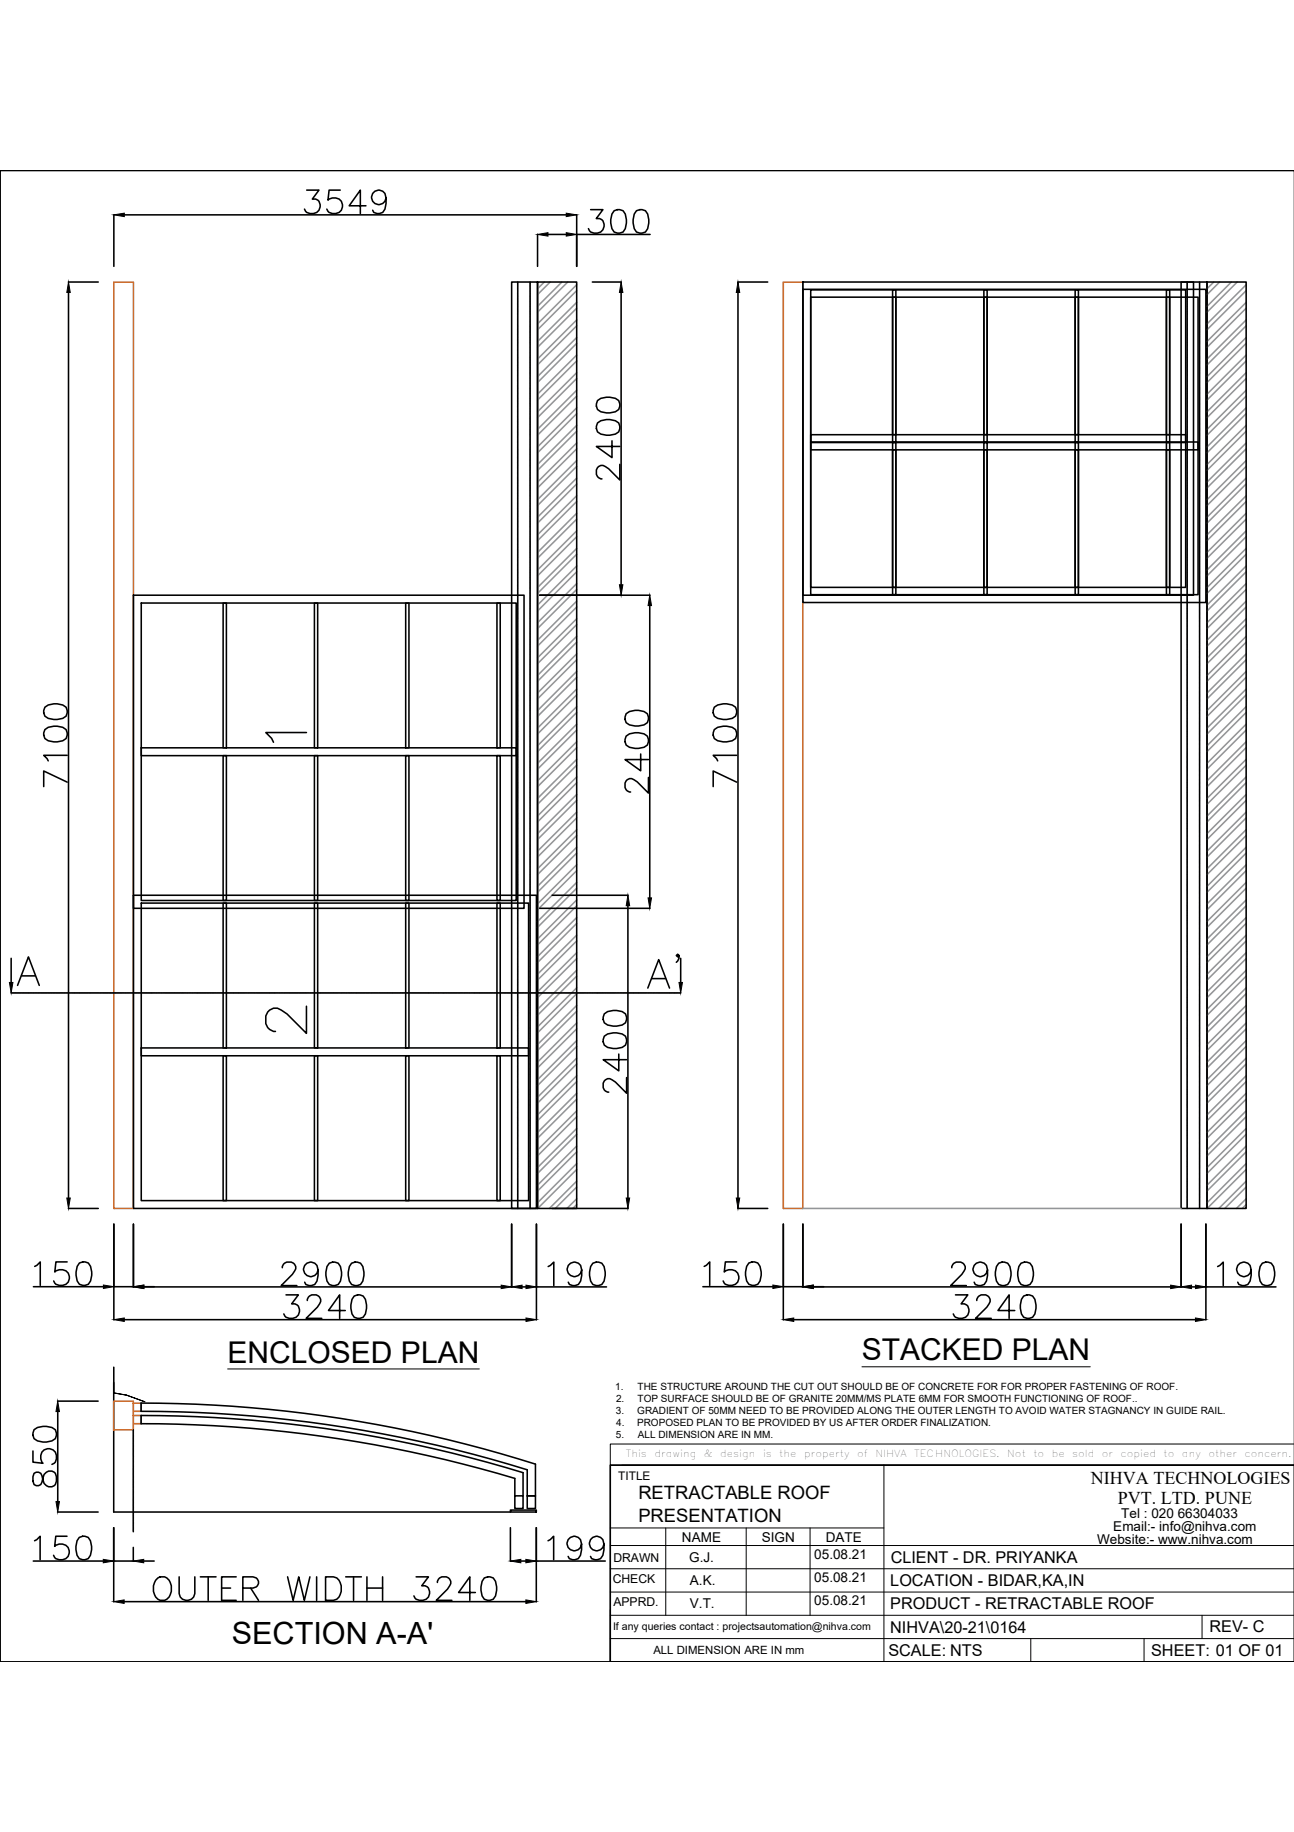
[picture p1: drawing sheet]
<svg xmlns="http://www.w3.org/2000/svg" width="210mm" height="297mm" viewBox="0 0 210 297" stroke-linecap="round" stroke-linejoin="round" font-family="sans-serif">
<defs><g id="words">
<text font-size="9.3" x="111.1" y="161.6" transform="rotate(-90 111.1 161.6)">A'</text>
<text font-size="7.9" x="42" y="168.6">2</text>
<text font-size="5" x="37.6" y="266.5">SECTION A-A'</text>
<g font-size="4.9">
<text x="42" y="121.7">1</text>
<text x="36.9" y="220.9">ENCLOSED PLAN</text>
<text x="139.8" y="220.6">STACKED PLAN</text>
</g>
<g font-size="3">
<text x="103.5" y="243.1">RETRACTABLE ROOF</text>
<text x="103.5" y="246.7">PRESENTATION</text>
</g>
<g font-size="2.9">
<text x="177" y="240.6">NIHVA TECHNOLOGIES</text>
<text x="181.3" y="243.9">PVT. LTD. PUNE</text>
</g>
<g font-size="2.6">
<text x="144.4" y="257.2">LOCATION - BIDAR,KA,IN</text>
<text x="144.5" y="253.4">CLIENT - DR. PRIYANKA</text>
<text x="144.4" y="260.9">PRODUCT - RETRACTABLE ROOF</text>
<text x="144.1" y="268.5">SCALE: NTS</text>
<text x="144.4" y="264.7">NIHVA\20-21\0164</text>
<text x="186.7" y="268.5">SHEET: 01 OF 01</text>
<text x="196.2" y="264.7">REV- C</text>
</g>
<g font-size="2.2">
<text x="110.6" y="250">NAME</text>
<text x="123.6" y="250">SIGN</text>
<text x="134" y="250">DATE</text>
<text x="178" y="250.3">Website:- www.nihva.com</text>
<text x="180.6" y="248.3">Email:- info@nihva.com</text>
<text x="181.9" y="246.1">Tel : 020 66304033</text>
<text x="111.8" y="253.3">G.J.</text>
<text x="111.9" y="257">A.K.</text>
<text x="132.1" y="252.7">05.08.21</text>
<text x="132.1" y="256.5">05.08.21</text>
<text x="111.9" y="260.8">V.T.</text>
<text x="132.1" y="260.3">05.08.21</text>
</g>
<g font-size="2">
<text x="99.4" y="256.6">CHECK</text>
<text x="99.5" y="253.3">DRAWN</text>
<text x="99.5" y="260.4">APPRD.</text>
</g>
<text font-size="1.9" x="100.3" y="240">TITLE</text>
<text font-size="1.8" x="106" y="268.2">ALL DIMENSION ARE IN mm</text>
<text font-size="1.7" x="99.4" y="264.3">If any queries contact : projectsautomation@nihva.com</text>
<g font-size="1.6">
<text x="99.8" y="225.4">1.</text>
<text x="99.9" y="227.3">2.</text>
<text x="103.4" y="225.4">THE STRUCTURE AROUND THE CUT OUT SHOULD BE OF CONCRETE FOR FOR PROPER FASTENING OF ROOF.</text>
<text x="103.4" y="227.3">TOP SURFACE SHOULD BE OF GRANITE 20MM/MS PLATE 6MM FOR SMOOTH FUNCTIONING OF ROOF..</text>
<text x="99.9" y="229.3">3.</text>
<text x="99.9" y="233.2">5.</text>
<text x="99.9" y="231.2">4.</text>
<text x="103.3" y="231.2">PROPOSED PLAN TO BE PROVIDED BY US AFTER ORDER FINALIZATION.</text>
<text x="103.4" y="229.3">GRADIENT OF 50MM NEED TO BE PROVIDED ALONG THE OUTER LENGTH TO AVOID WATER STAGNANCY IN GUIDE RAIL.</text>
<text x="103.5" y="233.2">ALL DIMENSION ARE IN MM.</text>
<text x="101.5" y="236.2">This</text>
<text x="106.1" y="236.2">drawing</text>
<text x="114.2" y="236.2">&amp;</text>
<text x="116.8" y="236.2">design</text>
<text x="123.8" y="236.2">is</text>
<text x="126.4" y="236.2">the</text>
<text x="130.4" y="236.2">property</text>
<text x="139" y="236.2">of</text>
<text x="142" y="236.2">NIHVA</text>
<text x="148.3" y="236.2">TECHNOLOGIES.</text>
<text x="163.4" y="236.2">Not</text>
<text x="167.6" y="236.2">to</text>
<text x="170.6" y="236.2">be</text>
<text x="173.9" y="236.2">sold</text>
<text x="178.7" y="236.2">or</text>
<text x="181.8" y="236.2">copied</text>
<text x="188.8" y="236.2">to</text>
<text x="191.7" y="236.2">any</text>
<text x="196" y="236.2">other</text>
<text x="201.9" y="236.2">concern.</text>
</g>
</g></defs>
<!-- layer: 0 -->
<g fill="none" stroke="#000" stroke-width=".25">
<path d="M0 27.7v241.7h210M0 27.7v241.7M0 27.7h210M18.5 34.8v8.4M20.2 34.8h71.7M49.8 30.8h1.9l-1 1.5a1.11 1.11 0 0 1 1.2 .5 1.11 1.11 0 0 1-.2 1.3 1.37 1.37 0 0 1-2.3-.2M55.2 30.8h-1.8l-.2 1.7a1.35 1.35 0 0 1 2 0 1.35 1.35 0 0 1-.2 1.9 1.4 1.4 0 0 1-2-.5M59.4 33.4h-2.8l1.9-2.6v3.8M62.6 32.1a1.18 1.18 0 0 1-1.6 1 1.18 1.18 0 0 1-.5-1.9 1.18 1.18 0 0 1 1.9 .2 3.4 3.4 0 0 1-.3 3l-.9 .2-.6-.2-.1-.3M87.2 38v5.2M88.9 38h3M93.5 34.8v8.4"/>
<path d="M93.5 38h12M95.8 34h2l-1.1 1.4a1.11 1.11 0 0 1 1.2 .6 1.11 1.11 0 0 1-.1 1.2 1.36 1.36 0 0 1-2.3-.1M99.6 34.2a1.24 1.24 0 0 1 1.8 .5 3.2 3.2 0 0 1-.3 2.9 1.23 1.23 0 0 1-1.8-.5 3.1 3.1 0 0 1 .3-2.9zM103.2 34.2a1.25 1.25 0 0 1 1.9 .5 3.2 3.2 0 0 1-.4 2.9 1.24 1.24 0 0 1-1.8-.5 3.2 3.2 0 0 1 .3-2.9zM11.1 45.7h4.8M11.1 47.4v146.8M83 45.7h4.2v150.2h-4.2zM87.2 45.7h6.3v150.2h-6.3zM96.1 45.7h4.7M100.8 47.4v47.4M119.7 45.7h4.8M119.7 47.4v146.8"/>
<path d="M191.6 45.7h4.2v150.2h-4.2zM195.8 45.7h6.3v150.2h-6.3zM96.9 68.6a2.91 2.91 0 0 1 3.5 0 1.24 1.24 0 0 1-.6 1.8 3.2 3.2 0 0 1-2.9-.4l-.2-.5zM96.9 64.9a2.95 2.95 0 0 1 3.5 0 1.25 1.25 0 0 1-.6 1.9 3.1 3.1 0 0 1-2.9-.4l-.2-.5zM99.3 71.5v2.7l-2.6-1.8h3.8M100.5 75.3v2.5l-1.8-1.8-.5-.4a.9 .9 0 0 0-1.5 .6v.7a.97 .97 0 0 0 .9 .7M87.5 96.5h17.9M105.4 98.2v47.4M7.3 118.3a2.91 2.91 0 0 1 3.4 0 1.24 1.24 0 0 1-.5 1.8 3.2 3.2 0 0 1-2.9-.4l-.2-.5zM7.3 114.7a2.91 2.91 0 0 1 3.4 0 1.24 1.24 0 0 1-.5 1.8 3.2 3.2 0 0 1-2.9-.4l-.2-.5zM101.6 119.4a2.91 2.91 0 0 1 3.4 0 1.24 1.24 0 0 1-.5 1.8 3.2 3.2 0 0 1-2.9-.4l-.2-.5zM101.6 115.7a2.91 2.91 0 0 1 3.4 0 1.24 1.24 0 0 1-.5 1.8 3.2 3.2 0 0 1-2.9-.3l-.2-.6z"/>
<path d="M115.9 118.3a2.93 2.93 0 0 1 3.4 0 1.24 1.24 0 0 1-.5 1.8 3.2 3.2 0 0 1-2.9-.4l-.2-.5zM115.9 114.7a2.93 2.93 0 0 1 3.4 0 1.24 1.24 0 0 1-.5 1.8 3.2 3.2 0 0 1-2.9-.4l-.2-.5zM10.9 126.8l-3.8-1.8v2.5M10.9 122.5h-3.8l.5 .5 .2 .4M103.9 122.3v2.7l-2.5-1.8h3.8M105.2 126.1v2.5l-1.8-1.8-.6-.4a.9 .9 0 0 0-1.4 .6v.7a.94 .94 0 0 0 .9 .7M119.5 126.8l-3.8-1.8v2.5M119.5 122.5h-3.8l.5 .5 .2 .4M1.8 155.4v3.9M2.8 159.8l1.8-4.7 1.8 4.7M3.5 158.2h2.2M87.5 147.3h17.9"/>
<path d="M89.6 145.2h12.3M101.9 146.9v47.3M98 168a2.95 2.95 0 0 1 3.5 0 1.25 1.25 0 0 1-.6 1.8 3.1 3.1 0 0 1-2.9-.3l-.2-.6zM98 164.4a2.91 2.91 0 0 1 3.5 0 1.24 1.24 0 0 1-.6 1.8 3.2 3.2 0 0 1-2.9-.4l-.2-.5zM100.4 170.9v2.7l-2.6-1.8h3.8M101.6 174.7v2.6l-1.8-1.9-.5-.3a.89 .89 0 0 0-1.5 .5v.7a.93 .93 0 0 0 .9 .8M11.1 195.9h4.8M18.5 198.5v15.5M21.6 198.5v10.2M83 198.5v10.2M87 198.5v15.5M89.6 195.9h12.3"/>
<path d="M119.7 195.9h4.8M127.1 198.5v15.5M130.2 198.5v10.2M191.6 198.5v10.2M195.6 198.5v15.5M5.4 208.6h11.4M5.6 205.3l.4-.1 .5-.6v3.8M10.9 204.6h-1.8l-.2 1.6a1.35 1.35 0 0 1 2 0 1.35 1.35 0 0 1-.2 2 1.39 1.39 0 0 1-2-.5M12.9 204.8a1.23 1.23 0 0 1 1.8 .5 3.1 3.1 0 0 1-.4 2.9 1.24 1.24 0 0 1-1.8-.5 3.2 3.2 0 0 1 .4-2.9zM18.5 208.6h3.1M20.2 214h65.1M23.3 208.6l58 .1"/>
<path d="M45.8 205.5a.94 .94 0 0 1 .7-.9h.7a.93 .93 0 0 1 .6 1.5l-.4 .5-1.8 1.8h2.6M46.4 209.9h2l-1.1 1.5a1.11 1.11 0 0 1 1.2 .5 1.11 1.11 0 0 1-.1 1.3 1.38 1.38 0 0 1-2.4-.2M49.8 210.9a.96 .96 0 0 1 .8-1h.7a.94 .94 0 0 1 .5 1.5l-.3 .5-1.8 1.9h2.5M51.6 205.9a1.18 1.18 0 0 1-1.6 1 1.18 1.18 0 0 1-.5-1.9 1.18 1.18 0 0 1 1.9 .2 3.5 3.5 0 0 1-.3 3.1l-1 .1-.5-.1-.2-.4M53.4 204.8a1.24 1.24 0 0 1 1.8 .6 3.2 3.2 0 0 1-.3 2.9 1.24 1.24 0 0 1-1.9-.6 3.1 3.1 0 0 1 .4-2.9zM56 212.5h-2.7l1.8-2.6v3.9M57 204.8a1.25 1.25 0 0 1 1.9 .6 3.2 3.2 0 0 1-.4 2.9 1.23 1.23 0 0 1-1.8-.6 3.2 3.2 0 0 1 .3-2.9zM57.5 210.1a1.23 1.23 0 0 1 1.8 .6 3.1 3.1 0 0 1-.4 2.9 1.24 1.24 0 0 1-1.8-.6 3.2 3.2 0 0 1 .4-2.9zM84.7 208.7h.6M87 208.7h11.4M88.9 205.4l.4-.2 .5-.6v3.8M94.4 205.9a1.18 1.18 0 0 1-1.7 1 1.18 1.18 0 0 1-.4-1.9 1.18 1.18 0 0 1 1.9 .2 3.5 3.5 0 0 1-.4 3.1l-.9 .1-.5-.1-.2-.4"/>
<path d="M96.2 204.8a1.25 1.25 0 0 1 1.8 .6 3.2 3.2 0 0 1-.4 2.9 1.23 1.23 0 0 1-1.8-.6 3.2 3.2 0 0 1 .4-2.9zM114 208.6h11.4M114.2 205.3l.4-.1 .5-.6v3.8M119.5 204.6h-1.8l-.2 1.6a1.35 1.35 0 0 1 2 0 1.35 1.35 0 0 1-.2 2 1.39 1.39 0 0 1-2-.5M121.5 204.8a1.23 1.23 0 0 1 1.8 .5 3.1 3.1 0 0 1-.4 2.9 1.24 1.24 0 0 1-1.8-.5 3.2 3.2 0 0 1 .4-2.9zM127.1 208.6h3.1M128.8 214h65.1M131.9 208.6l58 .1M154.4 205.5a.94 .94 0 0 1 .7-.9h.7a.93 .93 0 0 1 .6 1.5l-.4 .5-1.8 1.8h2.5M155 209.9h2l-1.1 1.5a1.11 1.11 0 0 1 1.2 .5 1.11 1.11 0 0 1-.1 1.3 1.38 1.38 0 0 1-2.4-.2M158.4 210.9a.96 .96 0 0 1 .8-1h.7a.94 .94 0 0 1 .5 1.5l-.3 .5-1.8 1.9h2.5M160.2 205.9a1.18 1.18 0 0 1-1.6 1 1.18 1.18 0 0 1-.5-1.9 1.18 1.18 0 0 1 1.9 .2 3.5 3.5 0 0 1-.4 3.1l-.9 .1-.5-.1-.2-.4"/>
<path d="M162 204.8a1.24 1.24 0 0 1 1.8 .6 3.2 3.2 0 0 1-.3 2.9 1.24 1.24 0 0 1-1.9-.6 3.1 3.1 0 0 1 .4-2.9zM164.6 212.5h-2.7l1.8-2.6v3.9M165.6 204.8a1.25 1.25 0 0 1 1.8 .6 3.2 3.2 0 0 1-.3 2.9 1.23 1.23 0 0 1-1.8-.6 3.2 3.2 0 0 1 .3-2.9zM166.1 210.1a1.23 1.23 0 0 1 1.8 .6 3.1 3.1 0 0 1-.4 2.9 1.24 1.24 0 0 1-1.8-.6 3.2 3.2 0 0 1 .4-2.9zM193.3 208.7h.6M195.6 208.7h11.4M197.5 205.4l.4-.2 .5-.6v3.8M203 205.9a1.18 1.18 0 0 1-1.7 1 1.18 1.18 0 0 1-.4-1.9 1.18 1.18 0 0 1 1.9 .2 3.5 3.5 0 0 1-.4 3.1l-.9 .1-.5-.1-.2-.4M204.8 204.8a1.25 1.25 0 0 1 1.8 .6 3.2 3.2 0 0 1-.4 2.9 1.23 1.23 0 0 1-1.8-.6 3.2 3.2 0 0 1 .4-2.9zM5.3 235.3v1.8l1.7 .2a1.36 1.36 0 0 1 0-2.1 1.36 1.36 0 0 1 2 .2 1.38 1.38 0 0 1-.6 2M5.5 238.9l-.2 .5v.8l.2 .5a.77 .77 0 0 0 1.3-.4l.2-.7a1.1 1.1 0 0 1 1-1.1 1.1 1.1 0 0 1 1.2 .9v.8a1.06 1.06 0 0 1-.9 .9 1.06 1.06 0 0 1-1.1-.6l-.4-1.2a.77 .77 0 0 0-1.3-.4zM5.5 231.8a2.97 2.97 0 0 1 3.5 0 1.23 1.23 0 0 1-.6 1.8 3.1 3.1 0 0 1-2.9-.3l-.2-.6z"/>
<path d="M9.3 227.2h6.6M9.4 228.9v14.6M22.9 227.5a211.6 211.6 0 0 1 64 9.9v5.1h-1.4v-4.2a211.4 211.4 0 0 0-62.6-9.5zM210 237.6h-111v31.8h111M5.4 253.1h11.4M5.6 249.8l.4-.2 .5-.5v3.8M9.3 245.2h6.6M10.9 249.1h-1.9l-.1 1.6a1.35 1.35 0 0 1 2 0 1.35 1.35 0 0 1-.2 2 1.39 1.39 0 0 1-2-.5M12.9 249.3a1.22 1.22 0 0 1 1.8 .5 3.1 3.1 0 0 1-.4 2.9 1.24 1.24 0 0 1-1.8-.5 3.2 3.2 0 0 1 .4-2.9zM18.4 247.7v12M18.4 253.1h3.2M20.1 259.7h65.2"/>
<path d="M21.6 250.9v2.2M23.3 253.1h1.7M25.6 255.8a1.46 1.46 0 0 1 2.2 1.3 2.11 2.11 0 0 1-1.1 2.4 1.49 1.49 0 0 1-1.8-1.5 2.34 2.34 0 0 1 .7-2.2zM29.1 255.7v2.7a1.28 1.28 0 0 0 1.2 1.1 1.28 1.28 0 0 0 1.3-1.1v-2.7M32.5 255.7h2.5M33.8 255.7v3.8M36 257.5h1.4M38.3 255.7h-2.3v3.8h2.3M39.4 257.5h1.6l.6-.2a.88 .88 0 0 0 0-1.5l-.6-.1h-1.6v3.8M40.7 257.5l1.2 2M46.7 255.7l.9 3.8 .9-3.8 .9 3.8 .9-3.8M51.4 255.7v3.8"/>
<path d="M52.8 255.7h1.3a1.81 1.81 0 0 1 1.3 2.3 1.57 1.57 0 0 1-1.3 1.5h-1.3zM56.1 255.7h2.5M57.4 255.7v3.8M59.5 257.5h2.6M59.5 255.7v3.8M62.1 255.7v3.8M67.5 255.7h2l-1.1 1.4a1.12 1.12 0 0 1 1.2 .5 1.12 1.12 0 0 1-.1 1.3 1.38 1.38 0 0 1-2.4-.1M71 256.6a.96 .96 0 0 1 .7-.9h.7a.94 .94 0 0 1 .5 1.4l-.3 .6-1.8 1.8h2.5M77.1 258.2h-2.7l1.8-2.5v3.8M78.6 255.8a1.24 1.24 0 0 1 1.8 .6 3.1 3.1 0 0 1-.4 2.9 1.24 1.24 0 0 1-1.8-.5 3.2 3.2 0 0 1 .4-3zM82.8 244.8h4.2v.4h-4.2zM82.8 247.7v5.4"/>
<path d="M83.5 242.5h1.3v2.1h-1.3zM83.5 242.5v-2.8a211.6 211.6 0 0 0-60.6-8.9v-1.3a210.9 210.9 0 0 1 61.9 9.3v3.7M84.5 253.1h.8M85.5 242.5h1.4v2.1h-1.4zM87 247.7v12M87 253.1h11.2M88.9 249.8l.4-.2 .5-.5v3.8M94.3 250.4a1.18 1.18 0 0 1-1.6 1 1.18 1.18 0 0 1-.4-1.9 1.18 1.18 0 0 1 1.9 .1 3.4 3.4 0 0 1-.4 3.1l-.9 .2-.5-.2-.2-.3M98 250.4a1.18 1.18 0 0 1-1.7 1 1.18 1.18 0 0 1-.4-1.9 1.18 1.18 0 0 1 1.9 .1 3.4 3.4 0 0 1-.4 3.1l-.9 .2-.5-.2-.2-.3M107.4 269.4h102.6"/>
</g>
<path d="M18.5 45.7h3.1v150.2h-3.1zM127.1 45.7h3.1v150.2h-3.1zM18.4 227.2h3.2v4.6h-3.2zM21.6 227.5h1.3v1.3h-1.3zM21.6 229.5h1.3v1.3h-1.3z" fill="none" stroke="#cd6928" stroke-width=".25"/>
<!-- layer: border -->
<g fill="none" stroke="#000" stroke-width=".25">
<path d="M84 45.7v.1M84 45.9v.1M84 46.1v.1M84 46.3v.1M84 46.5v.1M84 46.7v.1M84 46.9v.1M84 47.1v.1M84 47.3v.1M84 47.5v.1M84 47.7v.2M84 47.9v.2"/>
<path d="M84 48.1v.2M84 48.3v.2M84 48.5v.2M84 48.7v.2M84 48.9v.2M84 49.1v.2M84 49.3v.2M84 49.5v.2M84 49.7v.2M84 49.9v.2M84 50.1v.2M84 50.3v.2"/>
<path d="M84 50.5v.2M84 50.7v.2M84 50.9v.2M84 51.1v.2M84 51.3v.2M84 51.5v.2M84 51.7v.2M84 52v.1M84 52.2v.1M84 52.4v.1M84 52.6v.1M84 52.8v.1"/>
<path d="M84 53v.1M84 53.2v.1M84 53.4v.1M84 53.6v.1M84 53.8v.1M84 54v.1M84 54.2v.1M84 54.4v.1M84 54.6v.1M84 54.8v.1M84 55v.1M84 55.2v.1"/>
<path d="M84 55.4v.1M84 55.6v.1M84 55.8v.1M84 56v.1M84 56.2v.1M84 56.4v.1M84 56.6v.1M84 56.8v.1M84 57v.1M84 57.2v.1M84 57.4v.1M84 57.6v.1"/>
<path d="M84 57.8v.1M84 58v.1M84 58.2v.1M84 58.4v.1M84 58.6v.1M84 58.8v.1M84 59v.1M84 59.2v.1M84 59.4v.1M84 59.6v.1M84 59.8v.1M86 45.7v.1"/>
<path d="M86 45.9v.1M86 46.1v.1M86 46.3v.1M86 46.5v.1M86 46.7v.1M86 46.9v.1M86 47.1v.1M86 47.3v.1M86 47.5v.1M86 47.7v.2M86 47.9v.2M86 48.1v.2"/>
<path d="M86 48.3v.2M86 48.5v.2M86 48.7v.2M86 48.9v.2M86 49.1v.2M86 49.3v.2M86 49.5v.2M86 49.7v.2M86 49.9v.2M86 50.1v.2M86 50.3v.2M86 50.5v.2"/>
<path d="M86 50.7v.2M86 50.9v.2M86 51.1v.2M86 51.3v.2M86 51.5v.2M86 51.7v.2M86 52v.1M86 52.2v.1M86 52.4v.1M86 52.6v.1M86 52.8v.1M86 53v.1"/>
<path d="M86 53.2v.1M86 53.4v.1M86 53.6v.1M86 53.8v.1M86 54v.1M86 54.2v.1M86 54.4v.1M86 54.6v.1M86 54.8v.1M86 55v.1M86 55.2v.1M86 55.4v.1"/>
<path d="M86 55.6v.1M86 55.8v.1M86 56v.1M86 56.2v.1M86 56.4v.1M86 56.6v.1M86 56.8v.1M86 57v.1M86 57.2v.1M86 57.4v.1M86 57.6v.1M86 57.8v.1"/>
<path d="M86 58v.1M86 58.2v.1M86 58.4v.1M86 58.6v.1M86 58.8v.1M86 59v.1M86 59.2v.1M86 59.4v.1M86 59.6v.1M86 59.8v.1M192.6 45.7v.1M192.6 45.9v.1"/>
<path d="M192.6 46.1v.1M192.6 46.3v.1M192.6 46.5v.1M192.6 46.7v.1M192.6 46.9v.1M192.6 47.1v.1M192.6 47.3v.1M192.6 47.5v.1M192.6 47.7v.2M192.6 47.9v.2M192.6 48.1v.2M192.6 48.3v.2"/>
<path d="M192.6 48.5v.2M192.6 48.7v.2M192.6 48.9v.2M192.6 49.1v.2M192.6 49.3v.2M192.6 49.5v.2M192.6 49.7v.2M192.6 49.9v.2M192.6 50.1v.2M192.6 50.3v.2M192.6 50.5v.2M192.6 50.7v.2"/>
<path d="M192.6 50.9v.2M192.6 51.1v.2M192.6 51.3v.2M192.6 51.5v.2M192.6 51.7v.2M192.6 52v.1M192.6 52.2v.1M192.6 52.4v.1M192.6 52.6v.1M192.6 52.8v.1M192.6 53v.1M192.6 53.2v.1"/>
<path d="M192.6 53.4v.1M192.6 53.6v.1M192.6 53.8v.1M192.6 54v.1M192.6 54.2v.1M192.6 54.4v.1M192.6 54.6v.1M192.6 54.8v.1M192.6 55v.1M192.6 55.2v.1M192.6 55.4v.1M192.6 55.6v.1"/>
<path d="M192.6 55.8v.1M192.6 56v.1M192.6 56.2v.1M192.6 56.4v.1M192.6 56.6v.1M192.6 56.8v.1M192.6 57v.1M192.6 57.2v.1M192.6 57.4v.1M192.6 57.6v.1M192.6 57.8v.1M192.6 58v.1"/>
<path d="M192.6 58.2v.1M192.6 58.4v.1M192.6 58.6v.1M192.6 58.8v.1M192.6 59v.1M192.6 59.2v.1M192.6 59.4v.1M192.6 59.6v.1M192.6 59.8v.1M194.6 45.7v.1M194.6 45.9v.1M194.6 46.1v.1"/>
<path d="M194.6 46.3v.1M194.6 46.5v.1M194.6 46.7v.1M194.6 46.9v.1M194.6 47.1v.1M194.6 47.3v.1M194.6 47.5v.1M194.6 47.7v.2M194.6 47.9v.2M194.6 48.1v.2M194.6 48.3v.2M194.6 48.5v.2"/>
<path d="M194.6 48.7v.2M194.6 48.9v.2M194.6 49.1v.2M194.6 49.3v.2M194.6 49.5v.2M194.6 49.7v.2M194.6 49.9v.2M194.6 50.1v.2M194.6 50.3v.2M194.6 50.5v.2M194.6 50.7v.2M194.6 50.9v.2"/>
<path d="M194.6 51.1v.2M194.6 51.3v.2M194.6 51.5v.2M194.6 51.7v.2M194.6 52v.1M194.6 52.2v.1M194.6 52.4v.1M194.6 52.6v.1M194.6 52.8v.1M194.6 53v.1M194.6 53.2v.1M194.6 53.4v.1"/>
<path d="M194.6 53.6v.1M194.6 53.8v.1M194.6 54v.1M194.6 54.2v.1M194.6 54.4v.1M194.6 54.6v.1M194.6 54.8v.1M194.6 55v.1M194.6 55.2v.1M194.6 55.4v.1M194.6 55.6v.1M194.6 55.8v.1"/>
<path d="M194.6 56v.1M194.6 56.2v.1M194.6 56.4v.1M194.6 56.6v.1M194.6 56.8v.1M194.6 57v.1M194.6 57.2v.1M194.6 57.4v.1M194.6 57.6v.1M194.6 57.8v.1M194.6 58v.1M194.6 58.2v.1"/>
<path d="M194.6 58.4v.1M194.6 58.6v.1M194.6 58.8v.1M194.6 59v.1M194.6 59.2v.1M194.6 59.4v.1M194.6 59.6v.1M194.6 59.8v.1M84 60v.1M84 60.2v.1M84 60.4v.1M84 60.6v.1"/>
<path d="M84 60.8v.1M84 61v.1M84 61.2v.1M84 61.4v.1M84 61.6v.2M84 61.8v.2M84 62v.2M84 62.2v.2M84 62.4v.2M84 62.6v.2M84 62.8v.2M84 63v.2"/>
<path d="M84 63.2v.2M84 63.4v.2M84 63.6v.2M84 63.8v.2M84 64v.2M84 64.2v.2M84 64.4v.2M84 64.6v.2M84 64.8v.2M84 65v.2M84 65.2v.2M84 65.4v.2"/>
<path d="M84 65.6v.2M84 65.8v.2M84 66.1v.1M84 66.3v.1M84 66.5v.1M84 66.7v.1M84 66.9v.1M84 67.1v.1M84 67.3v.1M84 67.5v.1M84 67.7v.1M84 67.9v.1"/>
<path d="M84 68.1v.1M84 68.3v.1M84 68.5v.1M84 68.7v.1M84 68.9v.1M84 69.1v.1M84 69.3v.1M84 69.5v.1M84 69.7v.1M84 69.9v.1M84 70.1v.1M84 70.3v.1"/>
<path d="M84 70.5v.1M84 70.7v.1M84 70.9v.1M84 71.1v.1M84 71.3v.1M84 71.5v.1M84 71.7v.1M84 71.9v.1M84 72.1v.1M84 72.3v.1M84 72.5v.1M84 72.7v.1"/>
<path d="M84 72.9v.1M84 73.1v.1M84 73.3v.1M84 73.5v.1M84 73.7v.1M84 73.9v.1M84 74.1v.1M84 74.3v.2M84 74.5v.2M84 74.7v.2M84 74.9v.2M84 75.1v.2"/>
<path d="M84 75.3v.2M84 75.5v.2M84 75.7v.2M84 75.9v.2M84 76.1v.2M84 76.3v.2M84 76.5v.2M84 76.7v.2M84 76.9v.2M84 77.1v.2M84 77.3v.2M84 77.5v.2"/>
<path d="M84 77.7v.2M84 77.9v.2M84 78.1v.2M84 78.3v.2M84 78.5v.2M84 78.7v.2M84 78.9v.2M84 79.1v.2M84 79.4v.1M84 79.6v.1M84 79.8v.1M84 80v.1"/>
<path d="M86 60v.1M86 60.2v.1M86 60.4v.1M86 60.6v.1M86 60.8v.1M86 61v.1M86 61.2v.1M86 61.4v.1M86 61.6v.2M86 61.8v.2M86 62v.2M86 62.2v.2"/>
<path d="M86 62.4v.2M86 62.6v.2M86 62.8v.2M86 63v.2M86 63.2v.2M86 63.4v.2M86 63.6v.2M86 63.8v.2M86 64v.2M86 64.2v.2M86 64.4v.2M86 64.6v.2"/>
<path d="M86 64.8v.2M86 65v.2M86 65.2v.2M86 65.4v.2M86 65.6v.2M86 65.8v.2M86 66.1v.1M86 66.3v.1M86 66.5v.1M86 66.7v.1M86 66.9v.1M86 67.1v.1"/>
<path d="M86 67.3v.1M86 67.5v.1M86 67.7v.1M86 67.9v.1M86 68.1v.1M86 68.3v.1M86 68.5v.1M86 68.7v.1M86 68.9v.1M86 69.1v.1M86 69.3v.1M86 69.5v.1"/>
<path d="M86 69.7v.1M86 69.9v.1M86 70.1v.1M86 70.3v.1M86 70.5v.1M86 70.7v.1M86 70.9v.1M86 71.1v.1M86 71.3v.1M86 71.5v.1M86 71.7v.1M86 71.9v.1"/>
<path d="M86 72.1v.1M86 72.3v.1M86 72.5v.1M86 72.7v.1M86 72.9v.1M86 73.1v.1M86 73.3v.1M86 73.5v.1M86 73.7v.1M86 73.9v.1M86 74.1v.1M86 74.3v.2"/>
<path d="M86 74.5v.2M86 74.7v.2M86 74.9v.2M86 75.1v.2M86 75.3v.2M86 75.5v.2M86 75.7v.2M86 75.9v.2M86 76.1v.2M86 76.3v.2M86 76.5v.2M86 76.7v.2"/>
<path d="M86 76.9v.2M86 77.1v.2M86 77.3v.2M86 77.5v.2M86 77.7v.2M86 77.9v.2M86 78.1v.2M86 78.3v.2M86 78.5v.2M86 78.7v.2M86 78.9v.2M86 79.1v.2"/>
<path d="M86 79.4v.1M86 79.6v.1M86 79.8v.1M86 80v.1M192.6 60v.1M192.6 60.2v.1M192.6 60.4v.1M192.6 60.6v.1M192.6 60.8v.1M192.6 61v.1M192.6 61.2v.1M192.6 61.4v.1"/>
<path d="M192.6 61.6v.2M192.6 61.8v.2M192.6 62v.2M192.6 62.2v.2M192.6 62.4v.2M192.6 62.6v.2M192.6 62.8v.2M192.6 63v.2M192.6 63.2v.2M192.6 63.4v.2M192.6 63.6v.2M192.6 63.8v.2"/>
<path d="M192.6 64v.2M192.6 64.2v.2M192.6 64.4v.2M192.6 64.6v.2M192.6 64.8v.2M192.6 65v.2M192.6 65.2v.2M192.6 65.4v.2M192.6 65.6v.2M192.6 65.8v.2M192.6 66.1v.1M192.6 66.3v.1"/>
<path d="M192.6 66.5v.1M192.6 66.7v.1M192.6 66.9v.1M192.6 67.1v.1M192.6 67.3v.1M192.6 67.5v.1M192.6 67.7v.1M192.6 67.9v.1M192.6 68.1v.1M192.6 68.3v.1M192.6 68.5v.1M192.6 68.7v.1"/>
<path d="M192.6 68.9v.1M192.6 69.1v.1M192.6 69.3v.1M192.6 69.5v.1M192.6 69.7v.1M192.6 69.9v.1M192.6 70.1v.1M192.6 70.3v.1M192.6 70.5v.1M192.6 70.7v.1M192.6 70.9v.1M192.6 71.1v.1"/>
<path d="M192.6 71.3v.1M192.6 71.5v.1M192.6 71.7v.1M192.6 71.9v.1M192.6 72.1v.1M192.6 72.3v.1M192.6 72.5v.1M192.6 72.7v.1M192.6 72.9v.1M192.6 73.1v.1M192.6 73.3v.1M192.6 73.5v.1"/>
<path d="M192.6 73.7v.1M192.6 73.9v.1M192.6 74.1v.1M192.6 74.3v.2M192.6 74.5v.2M192.6 74.7v.2M192.6 74.9v.2M192.6 75.1v.2M192.6 75.3v.2M192.6 75.5v.2M192.6 75.7v.2M192.6 75.9v.2"/>
<path d="M192.6 76.1v.2M192.6 76.3v.2M192.6 76.5v.2M192.6 76.7v.2M192.6 76.9v.2M192.6 77.1v.2M192.6 77.3v.2M192.6 77.5v.2M192.6 77.7v.2M192.6 77.9v.2M192.6 78.1v.2M192.6 78.3v.2"/>
<path d="M192.6 78.5v.2M192.6 78.7v.2M192.6 78.9v.2M192.6 79.1v.2M192.6 79.4v.1M192.6 79.6v.1M192.6 79.8v.1M192.6 80v.1M194.6 60v.1M194.6 60.2v.1M194.6 60.4v.1M194.6 60.6v.1"/>
<path d="M194.6 60.8v.1M194.6 61v.1M194.6 61.2v.1M194.6 61.4v.1M194.6 61.6v.2M194.6 61.8v.2M194.6 62v.2M194.6 62.2v.2M194.6 62.4v.2M194.6 62.6v.2M194.6 62.8v.2M194.6 63v.2"/>
<path d="M194.6 63.2v.2M194.6 63.4v.2M194.6 63.6v.2M194.6 63.8v.2M194.6 64v.2M194.6 64.2v.2M194.6 64.4v.2M194.6 64.6v.2M194.6 64.8v.2M194.6 65v.2M194.6 65.2v.2M194.6 65.4v.2"/>
<path d="M194.6 65.6v.2M194.6 65.8v.2M194.6 66.1v.1M194.6 66.3v.1M194.6 66.5v.1M194.6 66.7v.1M194.6 66.9v.1M194.6 67.1v.1M194.6 67.3v.1M194.6 67.5v.1M194.6 67.7v.1M194.6 67.9v.1"/>
<path d="M194.6 68.1v.1M194.6 68.3v.1M194.6 68.5v.1M194.6 68.7v.1M194.6 68.9v.1M194.6 69.1v.1M194.6 69.3v.1M194.6 69.5v.1M194.6 69.7v.1M194.6 69.9v.1M194.6 70.1v.1M194.6 70.3v.1"/>
<path d="M194.6 70.5v.1M194.6 70.7v.1M194.6 70.9v.1M194.6 71.1v.1M194.6 71.3v.1M194.6 71.5v.1M194.6 71.7v.1M194.6 71.9v.1M194.6 72.1v.1M194.6 72.3v.1M194.6 72.5v.1M194.6 72.7v.1"/>
<path d="M194.6 72.9v.1M194.6 73.1v.1M194.6 73.3v.1M194.6 73.5v.1M194.6 73.7v.1M194.6 73.9v.1M194.6 74.1v.1M194.6 74.3v.2M194.6 74.5v.2M194.6 74.7v.2M194.6 74.9v.2M194.6 75.1v.2"/>
<path d="M194.6 75.3v.2M194.6 75.5v.2M194.6 75.7v.2M194.6 75.9v.2M194.6 76.1v.2M194.6 76.3v.2M194.6 76.5v.2M194.6 76.7v.2M194.6 76.9v.2M194.6 77.1v.2M194.6 77.3v.2M194.6 77.5v.2"/>
<path d="M194.6 77.7v.2M194.6 77.9v.2M194.6 78.1v.2M194.6 78.3v.2M194.6 78.5v.2M194.6 78.7v.2M194.6 78.9v.2M194.6 79.1v.2M194.6 79.4v.1M194.6 79.6v.1M194.6 79.8v.1M194.6 80v.1"/>
<path d="M84 80.2v.1M84 80.4v.1M84 80.6v.1M84 80.8v.1M84 81v.1M84 81.2v.1M84 81.4v.1M84 81.6v.1M84 81.8v.1M84 82v.1M84 82.2v.1M84 82.4v.1"/>
<path d="M84 82.6v.1M84 82.8v.1M84 83v.1M84 83.2v.1M84 83.4v.1M84 83.6v.1M84 83.8v.1M84 84v.1M84 84.2v.1M84 84.4v.1M84 84.6v.1M84 84.8v.1"/>
<path d="M84 85v.1M84 85.2v.1M84 85.4v.1M84 85.6v.1M84 85.8v.1M84 86v.1M84 86.2v.1M84 86.4v.1M84 86.6v.1M84 86.8v.1M84 87v.1M84 87.2v.2"/>
<path d="M84 87.4v.2M84 87.6v.2M84 87.8v.2M84 88v.2M84 88.2v.2M84 88.4v.2M84 88.6v.2M84 88.8v.2M84 89v.2M84 89.2v.2M84 89.4v.2M84 89.6v.2"/>
<path d="M84 89.8v.2M84 90v.2M84 90.2v.2M84 90.4v.2M84 90.6v.2M84 90.8v.2M84 91v.2M84 91.2v.2M84 91.4v.2M84 91.6v.2M84 91.8v.2M84 92.1v.1"/>
<path d="M84 92.3v.1M84 92.5v.1M84 92.7v.1M84 92.9v.1M84 93.1v.1M84 93.3v.1M84 93.5v.1M84 93.7v.1M84 93.9v.1M84 94.1v.1M84 94.3v.1M84 94.5v.1"/>
<path d="M84 94.7v.1M84 94.9v.1M84 95.1v.1M84 95.3v.1M84 95.5v.1M84 95.7v.1M84 95.9v.1M84 96.1v.1M84 96.3v.1M84 96.5v.1M84 96.7v.1M84 96.9v.1"/>
<path d="M84 97.1v.1M84 97.3v.1M84 97.5v.1M84 97.7v.1M84 97.9v.1M84 98.1v.1M84 98.3v.1M84 98.5v.1M84 98.7v.1M84 98.9v.1M84 99.1v.1M84 99.3v.1"/>
<path d="M84 99.5v.1M84 99.7v.1M84 99.9v.1M86 80.2v.1M86 80.4v.1M86 80.6v.1M86 80.8v.1M86 81v.1M86 81.2v.1M86 81.4v.1M86 81.6v.1M86 81.8v.1"/>
<path d="M86 82v.1M86 82.2v.1M86 82.4v.1M86 82.6v.1M86 82.8v.1M86 83v.1M86 83.2v.1M86 83.4v.1M86 83.6v.1M86 83.8v.1M86 84v.1M86 84.2v.1"/>
<path d="M86 84.4v.1M86 84.6v.1M86 84.8v.1M86 85v.1M86 85.2v.1M86 85.4v.1M86 85.6v.1M86 85.8v.1M86 86v.1M86 86.2v.1M86 86.4v.1M86 86.6v.1"/>
<path d="M86 86.8v.1M86 87v.1M86 87.2v.2M86 87.4v.2M86 87.6v.2M86 87.8v.2M86 88v.2M86 88.2v.2M86 88.4v.2M86 88.6v.2M86 88.8v.2M86 89v.2"/>
<path d="M86 89.2v.2M86 89.4v.2M86 89.6v.2M86 89.8v.2M86 90v.2M86 90.2v.2M86 90.4v.2M86 90.6v.2M86 90.8v.2M86 91v.2M86 91.2v.2M86 91.4v.2"/>
<path d="M86 91.6v.2M86 91.8v.2M86 92.1v.1M86 92.3v.1M86 92.5v.1M86 92.7v.1M86 92.9v.1M86 93.1v.1M86 93.3v.1M86 93.5v.1M86 93.7v.1M86 93.9v.1"/>
<path d="M86 94.1v.1M86 94.3v.1M86 94.5v.1M86 94.7v.1M86 94.9v.1M86 95.1v.1M86 95.3v.1M86 95.5v.1M86 95.7v.1M86 95.9v.1M86 96.1v.1M86 96.3v.1"/>
<path d="M86 96.5v.1M86 96.7v.1M86 96.9v.1M86 97.1v.1M86 97.3v.1M86 97.5v.1M86 97.7v.1M86 97.9v.1M86 98.1v.1M86 98.3v.1M86 98.5v.1M86 98.7v.1"/>
<path d="M86 98.9v.1M86 99.1v.1M86 99.3v.1M86 99.5v.1M86 99.7v.1M86 99.9v.1M192.6 80.2v.1M192.6 80.4v.1M192.6 80.6v.1M192.6 80.8v.1M192.6 81v.1M192.6 81.2v.1"/>
<path d="M192.6 81.4v.1M192.6 81.6v.1M192.6 81.8v.1M192.6 82v.1M192.6 82.2v.1M192.6 82.4v.1M192.6 82.6v.1M192.6 82.8v.1M192.6 83v.1M192.6 83.2v.1M192.6 83.4v.1M192.6 83.6v.1"/>
<path d="M192.6 83.8v.1M192.6 84v.1M192.6 84.2v.1M192.6 84.4v.1M192.6 84.6v.1M192.6 84.8v.1M192.6 85v.1M192.6 85.2v.1M192.6 85.4v.1M192.6 85.6v.1M192.6 85.8v.1M192.6 86v.1"/>
<path d="M192.6 86.2v.1M192.6 86.4v.1M192.6 86.6v.1M192.6 86.8v.1M192.6 87v.1M192.6 87.2v.2M192.6 87.4v.2M192.6 87.6v.2M192.6 87.8v.2M192.6 88v.2M192.6 88.2v.2M192.6 88.4v.2"/>
<path d="M192.6 88.6v.2M192.6 88.8v.2M192.6 89v.2M192.6 89.2v.2M192.6 89.4v.2M192.6 89.6v.2M192.6 89.8v.2M192.6 90v.2M192.6 90.2v.2M192.6 90.4v.2M192.6 90.6v.2M192.6 90.8v.2"/>
<path d="M192.6 91v.2M192.6 91.2v.2M192.6 91.4v.2M192.6 91.6v.2M192.6 91.8v.2M192.6 92.1v.1M192.6 92.3v.1M192.6 92.5v.1M192.6 92.7v.1M192.6 92.9v.1M192.6 93.1v.1M192.6 93.3v.1"/>
<path d="M192.6 93.5v.1M192.6 93.7v.1M192.6 93.9v.1M192.6 94.1v.1M192.6 94.3v.1M192.6 94.5v.1M192.6 94.7v.1M192.6 94.9v.1M192.6 95.1v.1M192.6 95.3v.1M192.6 95.5v.1M192.6 95.7v.1"/>
<path d="M192.6 95.9v.1M192.6 96.1v.1M192.6 96.3v.1M192.6 96.5v.1M192.6 96.7v.1M192.6 96.9v.1M192.6 97.1v.1M192.6 97.3v.1M192.6 97.5v.1M192.6 97.7v.1M192.6 97.9v.1M192.6 98.1v.1"/>
<path d="M192.6 98.3v.1M192.6 98.5v.1M192.6 98.7v.1M192.6 98.9v.1M192.6 99.1v.1M192.6 99.3v.1M192.6 99.5v.1M192.6 99.7v.1M192.6 99.9v.1M194.6 80.2v.1M194.6 80.4v.1M194.6 80.6v.1"/>
<path d="M194.6 80.8v.1M194.6 81v.1M194.6 81.2v.1M194.6 81.4v.1M194.6 81.6v.1M194.6 81.8v.1M194.6 82v.1M194.6 82.2v.1M194.6 82.4v.1M194.6 82.6v.1M194.6 82.8v.1M194.6 83v.1"/>
<path d="M194.6 83.2v.1M194.6 83.4v.1M194.6 83.6v.1M194.6 83.8v.1M194.6 84v.1M194.6 84.2v.1M194.6 84.4v.1M194.6 84.6v.1M194.6 84.8v.1M194.6 85v.1M194.6 85.2v.1M194.6 85.4v.1"/>
<path d="M194.6 85.6v.1M194.6 85.8v.1M194.6 86v.1M194.6 86.2v.1M194.6 86.4v.1M194.6 86.6v.1M194.6 86.8v.1M194.6 87v.1M194.6 87.2v.2M194.6 87.4v.2M194.6 87.6v.2M194.6 87.8v.2"/>
<path d="M194.6 88v.2M194.6 88.2v.2M194.6 88.4v.2M194.6 88.6v.2M194.6 88.8v.2M194.6 89v.2M194.6 89.2v.2M194.6 89.4v.2M194.6 89.6v.2M194.6 89.8v.2M194.6 90v.2M194.6 90.2v.2"/>
<path d="M194.6 90.4v.2M194.6 90.6v.2M194.6 90.8v.2M194.6 91v.2M194.6 91.2v.2M194.6 91.4v.2M194.6 91.6v.2M194.6 91.8v.2M194.6 92.1v.1M194.6 92.3v.1M194.6 92.5v.1M194.6 92.7v.1"/>
<path d="M194.6 92.9v.1M194.6 93.1v.1M194.6 93.3v.1M194.6 93.5v.1M194.6 93.7v.1M194.6 93.9v.1M194.6 94.1v.1M194.6 94.3v.1M194.6 94.5v.1M194.6 94.7v.1M194.6 94.9v.1M194.6 95.1v.1"/>
<path d="M194.6 95.3v.1M194.6 95.5v.1M194.6 95.7v.1M194.6 95.9v.1M194.6 96.1v.1M194.6 96.3v.1M194.6 96.5v.1M194.6 96.7v.1M194.6 96.9v.1M194.6 97.1v.1M194.6 97.3v.1M194.6 97.5v.1"/>
<path d="M194.6 97.7v.1M194.6 97.9v.1M194.6 98.1v.1M194.6 98.3v.1M194.6 98.5v.1M194.6 98.7v.1M194.6 98.9v.1M194.6 99.1v.1M194.6 99.3v.1M194.6 99.5v.1M194.6 99.7v.1M194.6 99.9v.1"/>
<path d="M84 100.1v.1M84 100.3v.1M84 100.5v.1M84 100.7v.1M84 100.9v.1M84 101.1v.1M84 101.3v.1M84 101.5v.1M84 101.7v.2M84 101.9v.2M84 102.1v.2M84 102.3v.2"/>
<path d="M84 102.5v.2M84 102.7v.2M84 102.9v.2M84 103.1v.2M84 103.3v.2M84 103.5v.2M84 103.7v.2M84 103.9v.2M84 104.1v.2M84 104.3v.2M84 104.5v.2M84 104.7v.2"/>
<path d="M84 104.9v.2M84 105.1v.2M84 105.3v.2M84 105.6v.1M84 105.8v.1M84 106v.1M84 106.2v.1M84 106.4v.1M84 106.6v.1M84 106.8v.1M84 107v.1M84 107.2v.1"/>
<path d="M84 107.4v.1M84 107.6v.1M84 107.8v.1M84 108v.1M84 108.2v.1M84 108.4v.1M84 108.6v.1M84 108.8v.1M84 109v.1M84 109.2v.1M84 109.4v.1M84 109.6v.1"/>
<path d="M84 109.8v.1M84 110v.1M84 110.2v.1M84 110.4v.1M84 110.6v.1M84 110.8v.1M84 111v.1M84 111.2v.1M84 111.4v.1M84 111.6v.1M84 111.8v.1M84 112v.1"/>
<path d="M84 112.2v.1M84 112.4v.1M84 112.6v.1M84 112.8v.1M84 113v.1M84 113.2v.1M84 113.4v.1M84 113.6v.1M84 113.8v.1M84 114v.1M84 114.2v.1M84 114.4v.2"/>
<path d="M84 114.6v.2M84 114.8v.2M84 115v.2M84 115.2v.2M84 115.4v.2M84 115.6v.2M84 115.8v.2M84 116v.2M84 116.2v.2M84 116.4v.2M84 116.6v.2M84 116.8v.2"/>
<path d="M84 117v.2M84 117.2v.2M84 117.4v.2M84 117.6v.2M84 117.8v.2M84 118v.2M84 118.2v.2M84 118.4v.2M84 118.6v.2M84 118.8v.2M84 119v.2M84 119.2v.2"/>
<path d="M84 119.5v.1M84 119.7v.1M84 119.9v.1M86 100.1v.1M86 100.3v.1M86 100.5v.1M86 100.7v.1M86 100.9v.1M86 101.1v.1M86 101.3v.1M86 101.5v.1M86 101.7v.2"/>
<path d="M86 101.9v.2M86 102.1v.2M86 102.3v.2M86 102.5v.2M86 102.7v.2M86 102.9v.2M86 103.1v.2M86 103.3v.2M86 103.5v.2M86 103.7v.2M86 103.9v.2M86 104.1v.2"/>
<path d="M86 104.3v.2M86 104.5v.2M86 104.7v.2M86 104.9v.2M86 105.1v.2M86 105.3v.2M86 105.6v.1M86 105.8v.1M86 106v.1M86 106.2v.1M86 106.4v.1M86 106.6v.1"/>
<path d="M86 106.8v.1M86 107v.1M86 107.2v.1M86 107.4v.1M86 107.6v.1M86 107.8v.1M86 108v.1M86 108.2v.1M86 108.4v.1M86 108.6v.1M86 108.8v.1M86 109v.1"/>
<path d="M86 109.2v.1M86 109.4v.1M86 109.6v.1M86 109.8v.1M86 110v.1M86 110.2v.1M86 110.4v.1M86 110.6v.1M86 110.8v.1M86 111v.1M86 111.2v.1M86 111.4v.1"/>
<path d="M86 111.6v.1M86 111.8v.1M86 112v.1M86 112.2v.1M86 112.4v.1M86 112.6v.1M86 112.8v.1M86 113v.1M86 113.2v.1M86 113.4v.1M86 113.6v.1M86 113.8v.1"/>
<path d="M86 114v.1M86 114.2v.1M86 114.4v.2M86 114.6v.2M86 114.8v.2M86 115v.2M86 115.2v.2M86 115.4v.2M86 115.6v.2M86 115.8v.2M86 116v.2M86 116.2v.2"/>
<path d="M86 116.4v.2M86 116.6v.2M86 116.8v.2M86 117v.2M86 117.2v.2M86 117.4v.2M86 117.6v.2M86 117.8v.2M86 118v.2M86 118.2v.2M86 118.4v.2M86 118.6v.2"/>
<path d="M86 118.8v.2M86 119v.2M86 119.2v.2M86 119.5v.1M86 119.7v.1M86 119.9v.1M192.6 100.1v.1M192.6 100.3v.1M192.6 100.5v.1M192.6 100.7v.1M192.6 100.9v.1M192.6 101.1v.1"/>
<path d="M192.6 101.3v.1M192.6 101.5v.1M192.6 101.7v.2M192.6 101.9v.2M192.6 102.1v.2M192.6 102.3v.2M192.6 102.5v.2M192.6 102.7v.2M192.6 102.9v.2M192.6 103.1v.2M192.6 103.3v.2M192.6 103.5v.2"/>
<path d="M192.6 103.7v.2M192.6 103.9v.2M192.6 104.1v.2M192.6 104.3v.2M192.6 104.5v.2M192.6 104.7v.2M192.6 104.9v.2M192.6 105.1v.2M192.6 105.3v.2M192.6 105.6v.1M192.6 105.8v.1M192.6 106v.1"/>
<path d="M192.6 106.2v.1M192.6 106.4v.1M192.6 106.6v.1M192.6 106.8v.1M192.6 107v.1M192.6 107.2v.1M192.6 107.4v.1M192.6 107.6v.1M192.6 107.8v.1M192.6 108v.1M192.6 108.2v.1M192.6 108.4v.1"/>
<path d="M192.6 108.6v.1M192.6 108.8v.1M192.6 109v.1M192.6 109.2v.1M192.6 109.4v.1M192.6 109.6v.1M192.6 109.8v.1M192.6 110v.1M192.6 110.2v.1M192.6 110.4v.1M192.6 110.6v.1M192.6 110.8v.1"/>
<path d="M192.6 111v.1M192.6 111.2v.1M192.6 111.4v.1M192.6 111.6v.1M192.6 111.8v.1M192.6 112v.1M192.6 112.2v.1M192.6 112.4v.1M192.6 112.6v.1M192.6 112.8v.1M192.6 113v.1M192.6 113.2v.1"/>
<path d="M192.6 113.4v.1M192.6 113.6v.1M192.6 113.8v.1M192.6 114v.1M192.6 114.2v.1M192.6 114.4v.2M192.6 114.6v.2M192.6 114.8v.2M192.6 115v.2M192.6 115.2v.2M192.6 115.4v.2M192.6 115.6v.2"/>
<path d="M192.6 115.8v.2M192.6 116v.2M192.6 116.2v.2M192.6 116.4v.2M192.6 116.6v.2M192.6 116.8v.2M192.6 117v.2M192.6 117.2v.2M192.6 117.4v.2M192.6 117.6v.2M192.6 117.8v.2M192.6 118v.2"/>
<path d="M192.6 118.2v.2M192.6 118.4v.2M192.6 118.6v.2M192.6 118.8v.2M192.6 119v.2M192.6 119.2v.2M192.6 119.5v.1M192.6 119.7v.1M192.6 119.9v.1M194.6 100.1v.1M194.6 100.3v.1M194.6 100.5v.1"/>
<path d="M194.6 100.7v.1M194.6 100.9v.1M194.6 101.1v.1M194.6 101.3v.1M194.6 101.5v.1M194.6 101.7v.2M194.6 101.9v.2M194.6 102.1v.2M194.6 102.3v.2M194.6 102.5v.2M194.6 102.7v.2M194.6 102.9v.2"/>
<path d="M194.6 103.1v.2M194.6 103.3v.2M194.6 103.5v.2M194.6 103.7v.2M194.6 103.9v.2M194.6 104.1v.2M194.6 104.3v.2M194.6 104.5v.2M194.6 104.7v.2M194.6 104.9v.2M194.6 105.1v.2M194.6 105.3v.2"/>
<path d="M194.6 105.6v.1M194.6 105.8v.1M194.6 106v.1M194.6 106.2v.1M194.6 106.4v.1M194.6 106.6v.1M194.6 106.8v.1M194.6 107v.1M194.6 107.2v.1M194.6 107.4v.1M194.6 107.6v.1M194.6 107.8v.1"/>
<path d="M194.6 108v.1M194.6 108.2v.1M194.6 108.4v.1M194.6 108.6v.1M194.6 108.8v.1M194.6 109v.1M194.6 109.2v.1M194.6 109.4v.1M194.6 109.6v.1M194.6 109.8v.1M194.6 110v.1M194.6 110.2v.1"/>
<path d="M194.6 110.4v.1M194.6 110.6v.1M194.6 110.8v.1M194.6 111v.1M194.6 111.2v.1M194.6 111.4v.1M194.6 111.6v.1M194.6 111.8v.1M194.6 112v.1M194.6 112.2v.1M194.6 112.4v.1M194.6 112.6v.1"/>
<path d="M194.6 112.8v.1M194.6 113v.1M194.6 113.2v.1M194.6 113.4v.1M194.6 113.6v.1M194.6 113.8v.1M194.6 114v.1M194.6 114.2v.1M194.6 114.4v.2M194.6 114.6v.2M194.6 114.8v.2M194.6 115v.2"/>
<path d="M194.6 115.2v.2M194.6 115.4v.2M194.6 115.6v.2M194.6 115.8v.2M194.6 116v.2M194.6 116.2v.2M194.6 116.4v.2M194.6 116.6v.2M194.6 116.8v.2M194.6 117v.2M194.6 117.2v.2M194.6 117.4v.2"/>
<path d="M194.6 117.6v.2M194.6 117.8v.2M194.6 118v.2M194.6 118.2v.2M194.6 118.4v.2M194.6 118.6v.2M194.6 118.8v.2M194.6 119v.2M194.6 119.2v.2M194.6 119.5v.1M194.6 119.7v.1M194.6 119.9v.1"/>
<path d="M84 120.1v.1M84 120.3v.1M84 120.5v.1M84 120.7v.1M84 120.9v.1M84 121.1v.1M84 121.3v.1M84 121.5v.1M84 121.7v.1M84 121.9v.1M84 122.1v.1M84 122.3v.1"/>
<path d="M84 122.5v.1M84 122.7v.1M84 122.9v.1M84 123.1v.1M84 123.3v.1M84 123.5v.1M84 123.7v.1M84 123.9v.1M84 124.1v.1M84 124.3v.1M84 124.5v.1M84 124.7v.1"/>
<path d="M84 124.9v.1M84 125.1v.1M84 125.3v.1M84 125.5v.1M84 125.7v.1M84 125.9v.1M84 126.1v.1M84 126.3v.1M84 126.5v.1M84 126.7v.1M84 126.9v.1M84 127.1v.2"/>
<path d="M84 127.3v.2M84 127.5v.2M84 127.7v.2M84 127.9v.2M84 128.1v.2M84 128.3v.2M84 128.5v.2M84 128.7v.2M84 128.9v.2M84 129.1v.2M84 129.3v.2M84 129.5v.2"/>
<path d="M84 129.7v.2M84 129.9v.2M84 130.1v.2M84 130.3v.2M84 130.5v.2M84 130.7v.2M84 130.9v.2M84 131.1v.2M84 131.3v.2M84 131.5v.2M84 131.7v.2M84 131.9v.2"/>
<path d="M84 132.2v.1M84 132.4v.1M84 132.6v.1M84 132.8v.1M84 133v.1M84 133.2v.1M84 133.4v.1M84 133.6v.1M84 133.8v.1M84 134v.1M84 134.2v.1M84 134.4v.1"/>
<path d="M84 134.6v.1M84 134.8v.1M84 135v.1M84 135.2v.1M84 135.4v.1M84 135.6v.1M84 135.8v.1M84 136v.1M84 136.2v.1M84 136.4v.1M84 136.6v.1M84 136.8v.1"/>
<path d="M84 137v.1M84 137.2v.1M84 137.4v.1M84 137.6v.1M84 137.8v.1M84 138v.1M84 138.2v.1M84 138.4v.1M84 138.6v.1M84 138.8v.1M84 139v.1M84 139.2v.1"/>
<path d="M84 139.4v.1M84 139.6v.1M84 139.8v.1M86 120.1v.1M86 120.3v.1M86 120.5v.1M86 120.7v.1M86 120.9v.1M86 121.1v.1M86 121.3v.1M86 121.5v.1M86 121.7v.1"/>
<path d="M86 121.9v.1M86 122.1v.1M86 122.3v.1M86 122.5v.1M86 122.7v.1M86 122.9v.1M86 123.1v.1M86 123.3v.1M86 123.5v.1M86 123.7v.1M86 123.9v.1M86 124.1v.1"/>
<path d="M86 124.3v.1M86 124.5v.1M86 124.7v.1M86 124.9v.1M86 125.1v.1M86 125.3v.1M86 125.5v.1M86 125.7v.1M86 125.9v.1M86 126.1v.1M86 126.3v.1M86 126.5v.1"/>
<path d="M86 126.7v.1M86 126.9v.1M86 127.1v.2M86 127.3v.2M86 127.5v.2M86 127.7v.2M86 127.9v.2M86 128.1v.2M86 128.3v.2M86 128.5v.2M86 128.7v.2M86 128.9v.2"/>
<path d="M86 129.1v.2M86 129.3v.2M86 129.5v.2M86 129.7v.2M86 129.9v.2M86 130.1v.2M86 130.3v.2M86 130.5v.2M86 130.7v.2M86 130.9v.2M86 131.1v.2M86 131.3v.2"/>
<path d="M86 131.5v.2M86 131.7v.2M86 131.9v.2M86 132.2v.1M86 132.4v.1M86 132.6v.1M86 132.8v.1M86 133v.1M86 133.2v.1M86 133.4v.1M86 133.6v.1M86 133.8v.1"/>
<path d="M86 134v.1M86 134.2v.1M86 134.4v.1M86 134.6v.1M86 134.8v.1M86 135v.1M86 135.2v.1M86 135.4v.1M86 135.6v.1M86 135.8v.1M86 136v.1M86 136.2v.1"/>
<path d="M86 136.4v.1M86 136.6v.1M86 136.8v.1M86 137v.1M86 137.2v.1M86 137.4v.1M86 137.6v.1M86 137.8v.1M86 138v.1M86 138.2v.1M86 138.4v.1M86 138.6v.1"/>
<path d="M86 138.8v.1M86 139v.1M86 139.2v.1M86 139.4v.1M86 139.6v.1M86 139.8v.1M192.6 120.1v.1M192.6 120.3v.1M192.6 120.5v.1M192.6 120.7v.1M192.6 120.9v.1M192.6 121.1v.1"/>
<path d="M192.6 121.3v.1M192.6 121.5v.1M192.6 121.7v.1M192.6 121.9v.1M192.6 122.1v.1M192.6 122.3v.1M192.6 122.5v.1M192.6 122.7v.1M192.6 122.9v.1M192.6 123.1v.1M192.6 123.3v.1M192.6 123.5v.1"/>
<path d="M192.6 123.7v.1M192.6 123.9v.1M192.6 124.1v.1M192.6 124.3v.1M192.6 124.5v.1M192.6 124.7v.1M192.6 124.9v.1M192.6 125.1v.1M192.6 125.3v.1M192.6 125.5v.1M192.6 125.7v.1M192.6 125.9v.1"/>
<path d="M192.6 126.1v.1M192.6 126.3v.1M192.6 126.5v.1M192.6 126.7v.1M192.6 126.9v.1M192.6 127.1v.2M192.6 127.3v.2M192.6 127.5v.2M192.6 127.7v.2M192.6 127.9v.2M192.6 128.1v.2M192.6 128.3v.2"/>
<path d="M192.6 128.5v.2M192.6 128.7v.2M192.6 128.9v.2M192.6 129.1v.2M192.6 129.3v.2M192.6 129.5v.2M192.6 129.7v.2M192.6 129.9v.2M192.6 130.1v.2M192.6 130.3v.2M192.6 130.5v.2M192.6 130.7v.2"/>
<path d="M192.6 130.9v.2M192.6 131.1v.2M192.6 131.3v.2M192.6 131.5v.2M192.6 131.7v.2M192.6 131.9v.2M192.6 132.2v.1M192.6 132.4v.1M192.6 132.6v.1M192.6 132.8v.1M192.6 133v.1M192.6 133.2v.1"/>
<path d="M192.6 133.4v.1M192.6 133.6v.1M192.6 133.8v.1M192.6 134v.1M192.6 134.2v.1M192.6 134.4v.1M192.6 134.6v.1M192.6 134.8v.1M192.6 135v.1M192.6 135.2v.1M192.6 135.4v.1M192.6 135.6v.1"/>
<path d="M192.6 135.8v.1M192.6 136v.1M192.6 136.2v.1M192.6 136.4v.1M192.6 136.6v.1M192.6 136.8v.1M192.6 137v.1M192.6 137.2v.1M192.6 137.4v.1M192.6 137.6v.1M192.6 137.8v.1M192.6 138v.1"/>
<path d="M192.6 138.2v.1M192.6 138.4v.1M192.6 138.6v.1M192.6 138.8v.1M192.6 139v.1M192.6 139.2v.1M192.6 139.4v.1M192.6 139.6v.1M192.6 139.8v.1M194.6 120.1v.1M194.6 120.3v.1M194.6 120.5v.1"/>
<path d="M194.6 120.7v.1M194.6 120.9v.1M194.6 121.1v.1M194.6 121.3v.1M194.6 121.5v.1M194.6 121.7v.1M194.6 121.9v.1M194.6 122.1v.1M194.6 122.3v.1M194.6 122.5v.1M194.6 122.7v.1M194.6 122.9v.1"/>
<path d="M194.6 123.1v.1M194.6 123.3v.1M194.6 123.5v.1M194.6 123.7v.1M194.6 123.9v.1M194.6 124.1v.1M194.6 124.3v.1M194.6 124.5v.1M194.6 124.7v.1M194.6 124.9v.1M194.6 125.1v.1M194.6 125.3v.1"/>
<path d="M194.6 125.5v.1M194.6 125.7v.1M194.6 125.9v.1M194.6 126.1v.1M194.6 126.3v.1M194.6 126.5v.1M194.6 126.7v.1M194.6 126.9v.1M194.6 127.1v.2M194.6 127.3v.2M194.6 127.5v.2M194.6 127.7v.2"/>
<path d="M194.6 127.9v.2M194.6 128.1v.2M194.6 128.3v.2M194.6 128.5v.2M194.6 128.7v.2M194.6 128.9v.2M194.6 129.1v.2M194.6 129.3v.2M194.6 129.5v.2M194.6 129.7v.2M194.6 129.9v.2M194.6 130.1v.2"/>
<path d="M194.6 130.3v.2M194.6 130.5v.2M194.6 130.7v.2M194.6 130.9v.2M194.6 131.1v.2M194.6 131.3v.2M194.6 131.5v.2M194.6 131.7v.2M194.6 131.9v.2M194.6 132.2v.1M194.6 132.4v.1M194.6 132.6v.1"/>
<path d="M194.6 132.8v.1M194.6 133v.1M194.6 133.2v.1M194.6 133.4v.1M194.6 133.6v.1M194.6 133.8v.1M194.6 134v.1M194.6 134.2v.1M194.6 134.4v.1M194.6 134.6v.1M194.6 134.8v.1M194.6 135v.1"/>
<path d="M194.6 135.2v.1M194.6 135.4v.1M194.6 135.6v.1M194.6 135.8v.1M194.6 136v.1M194.6 136.2v.1M194.6 136.4v.1M194.6 136.6v.1M194.6 136.8v.1M194.6 137v.1M194.6 137.2v.1M194.6 137.4v.1"/>
<path d="M194.6 137.6v.1M194.6 137.8v.1M194.6 138v.1M194.6 138.2v.1M194.6 138.4v.1M194.6 138.6v.1M194.6 138.8v.1M194.6 139v.1M194.6 139.2v.1M194.6 139.4v.1M194.6 139.6v.1M194.6 139.8v.1"/>
<path d="M84 140v.1M84 140.2v.1M84 140.4v.1M84 140.6v.1M84 140.8v.1M84 141v.1M84 141.2v.1M84 141.4v.1M84 141.6v.2M84 141.8v.2M84 142v.2M84 142.2v.2"/>
<path d="M84 142.4v.2M84 142.6v.2M84 142.8v.2M84 143v.2M84 143.2v.2M84 143.4v.2M84 143.6v.2M84 143.8v.2M84 144v.2M84 144.2v.2M84 144.4v.2M84 144.6v.2"/>
<path d="M84 144.8v.2M84 145.1v.1M84 145.3v.1M84 145.5v.1M84 145.7v.1M84 145.9v.1M84 146.1v.1M84 146.3v.1M84 146.5v.1M84 146.7v.1M84 146.9v.1M84 147.1v.1"/>
<path d="M84 147.3v.1M84 147.5v.1M84 147.7v.1M84 147.9v.1M84 148.1v.1M84 148.3v.1M84 148.5v.1M84 148.7v.1M84 148.9v.1M84 149.1v.1M84 149.3v.1M84 149.5v.1"/>
<path d="M84 149.7v.1M84 149.9v.1M84 150.1v.1M84 150.3v.1M84 150.5v.1M84 150.7v.1M84 150.9v.1M84 151.1v.1M84 151.3v.1M84 151.5v.1M84 151.7v.1M84 151.9v.1"/>
<path d="M84 152.1v.1M84 152.3v.1M84 152.5v.1M84 152.7v.1M84 152.9v.1M84 153.1v.1M84 153.3v.1M84 153.5v.1M84 153.7v.1M84 153.9v.1M84 154.1v.1M84 154.3v.1"/>
<path d="M84 154.5v.2M84 154.7v.2M84 154.9v.2M84 155.1v.2M84 155.3v.2M84 155.5v.2M84 155.7v.2M84 155.9v.2M84 156.1v.2M84 156.3v.2M84 156.5v.2M84 156.7v.2"/>
<path d="M84 156.9v.2M84 157.1v.2M84 157.3v.2M84 157.5v.2M84 157.7v.2M84 157.9v.2M84 158.1v.2M84 158.3v.2M84 158.5v.2M84 158.7v.2M84 158.9v.2M84 159.1v.2"/>
<path d="M84 159.3v.2M84 159.6v.1M84 159.8v.1M84 160v.1M86 140v.1M86 140.2v.1M86 140.4v.1M86 140.6v.1M86 140.8v.1M86 141v.1M86 141.2v.1M86 141.4v.1"/>
<path d="M86 141.6v.2M86 141.8v.2M86 142v.2M86 142.2v.2M86 142.4v.2M86 142.6v.2M86 142.8v.2M86 143v.2M86 143.2v.2M86 143.4v.2M86 143.6v.2M86 143.8v.2"/>
<path d="M86 144v.2M86 144.2v.2M86 144.4v.2M86 144.6v.2M86 144.8v.2M86 145.1v.1M86 145.3v.1M86 145.5v.1M86 145.7v.1M86 145.9v.1M86 146.1v.1M86 146.3v.1"/>
<path d="M86 146.5v.1M86 146.7v.1M86 146.9v.1M86 147.1v.1M86 147.3v.1M86 147.5v.1M86 147.7v.1M86 147.9v.1M86 148.1v.1M86 148.3v.1M86 148.5v.1M86 148.7v.1"/>
<path d="M86 148.9v.1M86 149.1v.1M86 149.3v.1M86 149.5v.1M86 149.7v.1M86 149.9v.1M86 150.1v.1M86 150.3v.1M86 150.5v.1M86 150.7v.1M86 150.9v.1M86 151.1v.1"/>
<path d="M86 151.3v.1M86 151.5v.1M86 151.7v.1M86 151.9v.1M86 152.1v.1M86 152.3v.1M86 152.5v.1M86 152.7v.1M86 152.9v.1M86 153.1v.1M86 153.3v.1M86 153.5v.1"/>
<path d="M86 153.7v.1M86 153.9v.1M86 154.1v.1M86 154.3v.1M86 154.5v.2M86 154.7v.2M86 154.9v.2M86 155.1v.2M86 155.3v.2M86 155.5v.2M86 155.7v.2M86 155.9v.2"/>
<path d="M86 156.1v.2M86 156.3v.2M86 156.5v.2M86 156.7v.2M86 156.9v.2M86 157.1v.2M86 157.3v.2M86 157.5v.2M86 157.7v.2M86 157.9v.2M86 158.1v.2M86 158.3v.2"/>
<path d="M86 158.5v.2M86 158.7v.2M86 158.9v.2M86 159.1v.2M86 159.3v.2M86 159.6v.1M86 159.8v.1M86 160v.1M192.6 140v.1M192.6 140.2v.1M192.6 140.4v.1M192.6 140.6v.1"/>
<path d="M192.6 140.8v.1M192.6 141v.1M192.6 141.2v.1M192.6 141.4v.1M192.6 141.6v.2M192.6 141.8v.2M192.6 142v.2M192.6 142.2v.2M192.6 142.4v.2M192.6 142.6v.2M192.6 142.8v.2M192.6 143v.2"/>
<path d="M192.6 143.2v.2M192.6 143.4v.2M192.6 143.6v.2M192.6 143.8v.2M192.6 144v.2M192.6 144.2v.2M192.6 144.4v.2M192.6 144.6v.2M192.6 144.8v.2M192.6 145.1v.1M192.6 145.3v.1M192.6 145.5v.1"/>
<path d="M192.6 145.7v.1M192.6 145.9v.1M192.6 146.1v.1M192.6 146.3v.1M192.6 146.5v.1M192.6 146.7v.1M192.6 146.9v.1M192.6 147.1v.1M192.6 147.3v.1M192.6 147.5v.1M192.6 147.7v.1M192.6 147.9v.1"/>
<path d="M192.6 148.1v.1M192.6 148.3v.1M192.6 148.5v.1M192.6 148.7v.1M192.6 148.9v.1M192.6 149.1v.1M192.6 149.3v.1M192.6 149.5v.1M192.6 149.7v.1M192.6 149.9v.1M192.6 150.1v.1M192.6 150.3v.1"/>
<path d="M192.6 150.5v.1M192.6 150.7v.1M192.6 150.9v.1M192.6 151.1v.1M192.6 151.3v.1M192.6 151.5v.1M192.6 151.7v.1M192.6 151.9v.1M192.6 152.1v.1M192.6 152.3v.1M192.6 152.5v.1M192.6 152.7v.1"/>
<path d="M192.6 152.9v.1M192.6 153.1v.1M192.6 153.3v.1M192.6 153.5v.1M192.6 153.7v.1M192.6 153.9v.1M192.6 154.1v.1M192.6 154.3v.1M192.6 154.5v.2M192.6 154.7v.2M192.6 154.9v.2M192.6 155.1v.2"/>
<path d="M192.6 155.3v.2M192.6 155.5v.2M192.6 155.7v.2M192.6 155.9v.2M192.6 156.1v.2M192.6 156.3v.2M192.6 156.5v.2M192.6 156.7v.2M192.6 156.9v.2M192.6 157.1v.2M192.6 157.3v.2M192.6 157.5v.2"/>
<path d="M192.6 157.7v.2M192.6 157.9v.2M192.6 158.1v.2M192.6 158.3v.2M192.6 158.5v.2M192.6 158.7v.2M192.6 158.9v.2M192.6 159.1v.2M192.6 159.3v.2M192.6 159.6v.1M192.6 159.8v.1M192.6 160v.1"/>
<path d="M194.6 140v.1M194.6 140.2v.1M194.6 140.4v.1M194.6 140.6v.1M194.6 140.8v.1M194.6 141v.1M194.6 141.2v.1M194.6 141.4v.1M194.6 141.6v.2M194.6 141.8v.2M194.6 142v.2M194.6 142.2v.2"/>
<path d="M194.6 142.4v.2M194.6 142.6v.2M194.6 142.8v.2M194.6 143v.2M194.6 143.2v.2M194.6 143.4v.2M194.6 143.6v.2M194.6 143.8v.2M194.6 144v.2M194.6 144.2v.2M194.6 144.4v.2M194.6 144.6v.2"/>
<path d="M194.6 144.8v.2M194.6 145.1v.1M194.6 145.3v.1M194.6 145.5v.1M194.6 145.7v.1M194.6 145.9v.1M194.6 146.1v.1M194.6 146.3v.1M194.6 146.5v.1M194.6 146.7v.1M194.6 146.9v.1M194.6 147.1v.1"/>
<path d="M194.6 147.3v.1M194.6 147.5v.1M194.6 147.7v.1M194.6 147.9v.1M194.6 148.1v.1M194.6 148.3v.1M194.6 148.5v.1M194.6 148.7v.1M194.6 148.9v.1M194.6 149.1v.1M194.6 149.3v.1M194.6 149.5v.1"/>
<path d="M194.6 149.7v.1M194.6 149.9v.1M194.6 150.1v.1M194.6 150.3v.1M194.6 150.5v.1M194.6 150.7v.1M194.6 150.9v.1M194.6 151.1v.1M194.6 151.3v.1M194.6 151.5v.1M194.6 151.7v.1M194.6 151.9v.1"/>
<path d="M194.6 152.1v.1M194.6 152.3v.1M194.6 152.5v.1M194.6 152.7v.1M194.6 152.9v.1M194.6 153.1v.1M194.6 153.3v.1M194.6 153.5v.1M194.6 153.7v.1M194.6 153.9v.1M194.6 154.1v.1M194.6 154.3v.1"/>
<path d="M194.6 154.5v.2M194.6 154.7v.2M194.6 154.9v.2M194.6 155.1v.2M194.6 155.3v.2M194.6 155.5v.2M194.6 155.7v.2M194.6 155.9v.2M194.6 156.1v.2M194.6 156.3v.2M194.6 156.5v.2M194.6 156.7v.2"/>
<path d="M194.6 156.9v.2M194.6 157.1v.2M194.6 157.3v.2M194.6 157.5v.2M194.6 157.7v.2M194.6 157.9v.2M194.6 158.1v.2M194.6 158.3v.2M194.6 158.5v.2M194.6 158.7v.2M194.6 158.9v.2M194.6 159.1v.2"/>
<path d="M194.6 159.3v.2M194.6 159.6v.1M194.6 159.8v.1M194.6 160v.1M84 160.2v.1M84 160.4v.1M84 160.6v.1M84 160.8v.1M84 161v.1M84 161.2v.1M84 161.4v.1M84 161.6v.1"/>
<path d="M84 161.8v.1M84 162v.1M84 162.2v.1M84 162.4v.1M84 162.6v.1M84 162.8v.1M84 163v.1M84 163.2v.1M84 163.4v.1M84 163.6v.1M84 163.8v.1M84 164v.1"/>
<path d="M84 164.2v.1M84 164.4v.1M84 164.6v.1M84 164.8v.1M84 165v.1M84 165.2v.1M84 165.4v.1M84 165.6v.1M84 165.8v.1M84 166v.1M84 166.2v.1M84 166.4v.1"/>
<path d="M84 166.6v.1M84 166.8v.1M84 167v.1M84 167.2v.2M84 167.4v.2M84 167.6v.2M84 167.8v.2M84 168v.2M84 168.2v.2M84 168.4v.2M84 168.6v.2M84 168.8v.2"/>
<path d="M84 169v.2M84 169.2v.2M84 169.4v.2M84 169.6v.2M84 169.8v.2M84 170v.2M84 170.2v.2M84 170.4v.2M84 170.6v.2M84 170.8v.2M84 171v.2M84 171.2v.2"/>
<path d="M84 171.4v.2M84 171.6v.2M84 171.8v.2M84 172v.2M84 172.3v.1M84 172.5v.1M84 172.7v.1M84 172.9v.1M84 173.1v.1M84 173.3v.1M84 173.5v.1M84 173.7v.1"/>
<path d="M84 173.9v.1M84 174.1v.1M84 174.3v.1M84 174.5v.1M84 174.7v.1M84 174.9v.1M84 175.1v.1M84 175.3v.1M84 175.5v.1M84 175.7v.1M84 175.9v.1M84 176.1v.1"/>
<path d="M84 176.3v.1M84 176.5v.1M84 176.7v.1M84 176.9v.1M84 177.1v.1M84 177.3v.1M84 177.5v.1M84 177.7v.1M84 177.9v.1M84 178.1v.1M84 178.3v.1M84 178.5v.1"/>
<path d="M84 178.7v.1M84 178.9v.1M84 179.1v.1M84 179.3v.1M84 179.5v.1M84 179.7v.1M84 179.9v.1M86 160.2v.1M86 160.4v.1M86 160.6v.1M86 160.8v.1M86 161v.1"/>
<path d="M86 161.2v.1M86 161.4v.1M86 161.6v.1M86 161.8v.1M86 162v.1M86 162.2v.1M86 162.4v.1M86 162.6v.1M86 162.8v.1M86 163v.1M86 163.2v.1M86 163.4v.1"/>
<path d="M86 163.6v.1M86 163.8v.1M86 164v.1M86 164.2v.1M86 164.4v.1M86 164.6v.1M86 164.8v.1M86 165v.1M86 165.2v.1M86 165.4v.1M86 165.6v.1M86 165.8v.1"/>
<path d="M86 166v.1M86 166.2v.1M86 166.4v.1M86 166.6v.1M86 166.8v.1M86 167v.1M86 167.2v.2M86 167.4v.2M86 167.6v.2M86 167.8v.2M86 168v.2M86 168.2v.2"/>
<path d="M86 168.4v.2M86 168.6v.2M86 168.8v.2M86 169v.2M86 169.2v.2M86 169.4v.2M86 169.6v.2M86 169.8v.2M86 170v.2M86 170.2v.2M86 170.4v.2M86 170.6v.2"/>
<path d="M86 170.8v.2M86 171v.2M86 171.2v.2M86 171.4v.2M86 171.6v.2M86 171.8v.2M86 172v.2M86 172.3v.1M86 172.5v.1M86 172.7v.1M86 172.9v.1M86 173.1v.1"/>
<path d="M86 173.3v.1M86 173.5v.1M86 173.7v.1M86 173.9v.1M86 174.1v.1M86 174.3v.1M86 174.5v.1M86 174.7v.1M86 174.9v.1M86 175.1v.1M86 175.3v.1M86 175.5v.1"/>
<path d="M86 175.7v.1M86 175.9v.1M86 176.1v.1M86 176.3v.1M86 176.5v.1M86 176.7v.1M86 176.9v.1M86 177.1v.1M86 177.3v.1M86 177.5v.1M86 177.7v.1M86 177.9v.1"/>
<path d="M86 178.1v.1M86 178.3v.1M86 178.5v.1M86 178.7v.1M86 178.9v.1M86 179.1v.1M86 179.3v.1M86 179.5v.1M86 179.7v.1M86 179.9v.1M192.6 160.2v.1M192.6 160.4v.1"/>
<path d="M192.6 160.6v.1M192.6 160.8v.1M192.6 161v.1M192.6 161.2v.1M192.6 161.4v.1M192.6 161.6v.1M192.6 161.8v.1M192.6 162v.1M192.6 162.2v.1M192.6 162.4v.1M192.6 162.6v.1M192.6 162.8v.1"/>
<path d="M192.6 163v.1M192.6 163.2v.1M192.6 163.4v.1M192.6 163.6v.1M192.6 163.8v.1M192.6 164v.1M192.6 164.2v.1M192.6 164.4v.1M192.6 164.6v.1M192.6 164.8v.1M192.6 165v.1M192.6 165.2v.1"/>
<path d="M192.6 165.4v.1M192.6 165.6v.1M192.6 165.8v.1M192.6 166v.1M192.6 166.2v.1M192.6 166.4v.1M192.6 166.6v.1M192.6 166.8v.1M192.6 167v.1M192.6 167.2v.2M192.6 167.4v.2M192.6 167.6v.2"/>
<path d="M192.6 167.8v.2M192.6 168v.2M192.6 168.2v.2M192.6 168.4v.2M192.6 168.6v.2M192.6 168.8v.2M192.6 169v.2M192.6 169.2v.2M192.6 169.4v.2M192.6 169.6v.2M192.6 169.8v.2M192.6 170v.2"/>
<path d="M192.6 170.2v.2M192.6 170.4v.2M192.6 170.6v.2M192.6 170.8v.2M192.6 171v.2M192.6 171.2v.2M192.6 171.4v.2M192.6 171.6v.2M192.6 171.8v.2M192.6 172v.2M192.6 172.3v.1M192.6 172.5v.1"/>
<path d="M192.6 172.7v.1M192.6 172.9v.1M192.6 173.1v.1M192.6 173.3v.1M192.6 173.5v.1M192.6 173.7v.1M192.6 173.9v.1M192.6 174.1v.1M192.6 174.3v.1M192.6 174.5v.1M192.6 174.7v.1M192.6 174.9v.1"/>
<path d="M192.6 175.1v.1M192.6 175.3v.1M192.6 175.5v.1M192.6 175.7v.1M192.6 175.9v.1M192.6 176.1v.1M192.6 176.3v.1M192.6 176.5v.1M192.6 176.7v.1M192.6 176.9v.1M192.6 177.1v.1M192.6 177.3v.1"/>
<path d="M192.6 177.5v.1M192.6 177.7v.1M192.6 177.9v.1M192.6 178.1v.1M192.6 178.3v.1M192.6 178.5v.1M192.6 178.7v.1M192.6 178.9v.1M192.6 179.1v.1M192.6 179.3v.1M192.6 179.5v.1M192.6 179.7v.1"/>
<path d="M192.6 179.9v.1M194.6 160.2v.1M194.6 160.4v.1M194.6 160.6v.1M194.6 160.8v.1M194.6 161v.1M194.6 161.2v.1M194.6 161.4v.1M194.6 161.6v.1M194.6 161.8v.1M194.6 162v.1M194.6 162.2v.1"/>
<path d="M194.6 162.4v.1M194.6 162.6v.1M194.6 162.8v.1M194.6 163v.1M194.6 163.2v.1M194.6 163.4v.1M194.6 163.6v.1M194.6 163.8v.1M194.6 164v.1M194.6 164.2v.1M194.6 164.4v.1M194.6 164.6v.1"/>
<path d="M194.6 164.8v.1M194.6 165v.1M194.6 165.2v.1M194.6 165.4v.1M194.6 165.6v.1M194.6 165.8v.1M194.6 166v.1M194.6 166.2v.1M194.6 166.4v.1M194.6 166.6v.1M194.6 166.8v.1M194.6 167v.1"/>
<path d="M194.6 167.2v.2M194.6 167.4v.2M194.6 167.6v.2M194.6 167.8v.2M194.6 168v.2M194.6 168.2v.2M194.6 168.4v.2M194.6 168.6v.2M194.6 168.8v.2M194.6 169v.2M194.6 169.2v.2M194.6 169.4v.2"/>
<path d="M194.6 169.6v.2M194.6 169.8v.2M194.6 170v.2M194.6 170.2v.2M194.6 170.4v.2M194.6 170.6v.2M194.6 170.8v.2M194.6 171v.2M194.6 171.2v.2M194.6 171.4v.2M194.6 171.6v.2M194.6 171.8v.2"/>
<path d="M194.6 172v.2M194.6 172.3v.1M194.6 172.5v.1M194.6 172.7v.1M194.6 172.9v.1M194.6 173.1v.1M194.6 173.3v.1M194.6 173.5v.1M194.6 173.7v.1M194.6 173.9v.1M194.6 174.1v.1M194.6 174.3v.1"/>
<path d="M194.6 174.5v.1M194.6 174.7v.1M194.6 174.9v.1M194.6 175.1v.1M194.6 175.3v.1M194.6 175.5v.1M194.6 175.7v.1M194.6 175.9v.1M194.6 176.1v.1M194.6 176.3v.1M194.6 176.5v.1M194.6 176.7v.1"/>
<path d="M194.6 176.9v.1M194.6 177.1v.1M194.6 177.3v.1M194.6 177.5v.1M194.6 177.7v.1M194.6 177.9v.1M194.6 178.1v.1M194.6 178.3v.1M194.6 178.5v.1M194.6 178.7v.1M194.6 178.9v.1M194.6 179.1v.1"/>
<path d="M194.6 179.3v.1M194.6 179.5v.1M194.6 179.7v.1M194.6 179.9v.1M84 180.1v.1M84 180.3v.1M84 180.5v.1M84 180.7v.1M84 180.9v.1M84 181.1v.2M84 181.3v.2M84 181.5v.2"/>
<path d="M84 181.7v.2M84 181.9v.2M84 182.1v.2M84 182.3v.2M84 182.5v.2M84 182.7v.2M84 182.9v.2M84 183.1v.2M84 183.3v.2M84 183.5v.2M84 183.7v.2M84 183.9v.2"/>
<path d="M84 184.1v.2M84 184.3v.2M84 184.5v.2M84 184.7v.2M84 185v.1M84 185.2v.1M84 185.4v.1M84 185.6v.1M84 185.8v.1M84 186v.1M84 186.2v.1M84 186.4v.1"/>
<path d="M84 186.6v.1M84 186.8v.1M84 187v.1M84 187.2v.1M84 187.4v.1M84 187.6v.1M84 187.8v.1M84 188v.1M84 188.2v.1M84 188.4v.1M84 188.6v.1M84 188.8v.1"/>
<path d="M84 189v.1M84 189.2v.1M84 189.4v.1M84 189.6v.1M84 189.8v.1M84 190v.1M84 190.2v.1M84 190.4v.1M84 190.6v.1M84 190.8v.1M84 191v.1M84 191.2v.1"/>
<path d="M84 191.4v.1M84 191.6v.1M84 191.8v.1M84 192v.1M84 192.2v.1M84 192.4v.1M84 192.6v.1M84 192.8v.1M84 193v.1M84 193.2v.1M84 193.4v.1M84 193.6v.1"/>
<path d="M84 193.8v.1M84 194v.1M84 194.2v.1M84 194.4v.1M84 194.6v.2M84 194.8v.2M84 195v.2M84 195.2v.2M84 195.4v.2M84 195.6v.2M84 195.8v.1M86 180.1v.1"/>
<path d="M86 180.3v.1M86 180.5v.1M86 180.7v.1M86 180.9v.1M86 181.1v.2M86 181.3v.2M86 181.5v.2M86 181.7v.2M86 181.9v.2M86 182.1v.2M86 182.3v.2M86 182.5v.2"/>
<path d="M86 182.7v.2M86 182.9v.2M86 183.1v.2M86 183.3v.2M86 183.5v.2M86 183.7v.2M86 183.9v.2M86 184.1v.2M86 184.3v.2M86 184.5v.2M86 184.7v.2M86 185v.1"/>
<path d="M86 185.2v.1M86 185.4v.1M86 185.6v.1M86 185.8v.1M86 186v.1M86 186.2v.1M86 186.4v.1M86 186.6v.1M86 186.8v.1M86 187v.1M86 187.2v.1M86 187.4v.1"/>
<path d="M86 187.6v.1M86 187.8v.1M86 188v.1M86 188.2v.1M86 188.4v.1M86 188.6v.1M86 188.8v.1M86 189v.1M86 189.2v.1M86 189.4v.1M86 189.6v.1M86 189.8v.1"/>
<path d="M86 190v.1M86 190.2v.1M86 190.4v.1M86 190.6v.1M86 190.8v.1M86 191v.1M86 191.2v.1M86 191.4v.1M86 191.6v.1M86 191.8v.1M86 192v.1M86 192.2v.1"/>
<path d="M86 192.4v.1M86 192.6v.1M86 192.8v.1M86 193v.1M86 193.2v.1M86 193.4v.1M86 193.6v.1M86 193.8v.1M86 194v.1M86 194.2v.1M86 194.4v.1M86 194.6v.2"/>
<path d="M86 194.8v.2M86 195v.2M86 195.2v.2M86 195.4v.2M86 195.6v.2M86 195.8v.1M192.6 180.1v.1M192.6 180.3v.1M192.6 180.5v.1M192.6 180.7v.1M192.6 180.9v.1M192.6 181.1v.2"/>
<path d="M192.6 181.3v.2M192.6 181.5v.2M192.6 181.7v.2M192.6 181.9v.2M192.6 182.1v.2M192.6 182.3v.2M192.6 182.5v.2M192.6 182.7v.2M192.6 182.9v.2M192.6 183.1v.2M192.6 183.3v.2M192.6 183.5v.2"/>
<path d="M192.6 183.7v.2M192.6 183.9v.2M192.6 184.1v.2M192.6 184.3v.2M192.6 184.5v.2M192.6 184.7v.2M192.6 185v.1M192.6 185.2v.1M192.6 185.4v.1M192.6 185.6v.1M192.6 185.8v.1M192.6 186v.1"/>
<path d="M192.6 186.2v.1M192.6 186.4v.1M192.6 186.6v.1M192.6 186.8v.1M192.6 187v.1M192.6 187.2v.1M192.6 187.4v.1M192.6 187.6v.1M192.6 187.8v.1M192.6 188v.1M192.6 188.2v.1M192.6 188.4v.1"/>
<path d="M192.6 188.6v.1M192.6 188.8v.1M192.6 189v.1M192.6 189.2v.1M192.6 189.4v.1M192.6 189.6v.1M192.6 189.8v.1M192.6 190v.1M192.6 190.2v.1M192.6 190.4v.1M192.6 190.6v.1M192.6 190.8v.1"/>
<path d="M192.6 191v.1M192.6 191.2v.1M192.6 191.4v.1M192.6 191.6v.1M192.6 191.8v.1M192.6 192v.1M192.6 192.2v.1M192.6 192.4v.1M192.6 192.6v.1M192.6 192.8v.1M192.6 193v.1M192.6 193.2v.1"/>
<path d="M192.6 193.4v.1M192.6 193.6v.1M192.6 193.8v.1M192.6 194v.1M192.6 194.2v.1M192.6 194.4v.1M192.6 194.6v.2M192.6 194.8v.2M192.6 195v.2M192.6 195.2v.2M192.6 195.4v.2M192.6 195.6v.2"/>
<path d="M192.6 195.8v.1M194.6 180.1v.1M194.6 180.3v.1M194.6 180.5v.1M194.6 180.7v.1M194.6 180.9v.1M194.6 181.1v.2M194.6 181.3v.2M194.6 181.5v.2M194.6 181.7v.2M194.6 181.9v.2M194.6 182.1v.2"/>
<path d="M194.6 182.3v.2M194.6 182.5v.2M194.6 182.7v.2M194.6 182.9v.2M194.6 183.1v.2M194.6 183.3v.2M194.6 183.5v.2M194.6 183.7v.2M194.6 183.9v.2M194.6 184.1v.2M194.6 184.3v.2M194.6 184.5v.2"/>
<path d="M194.6 184.7v.2M194.6 185v.1M194.6 185.2v.1M194.6 185.4v.1M194.6 185.6v.1M194.6 185.8v.1M194.6 186v.1M194.6 186.2v.1M194.6 186.4v.1M194.6 186.6v.1M194.6 186.8v.1M194.6 187v.1"/>
<path d="M194.6 187.2v.1M194.6 187.4v.1M194.6 187.6v.1M194.6 187.8v.1M194.6 188v.1M194.6 188.2v.1M194.6 188.4v.1M194.6 188.6v.1M194.6 188.8v.1M194.6 189v.1M194.6 189.2v.1M194.6 189.4v.1"/>
<path d="M194.6 189.6v.1M194.6 189.8v.1M194.6 190v.1M194.6 190.2v.1M194.6 190.4v.1M194.6 190.6v.1M194.6 190.8v.1M194.6 191v.1M194.6 191.2v.1M194.6 191.4v.1M194.6 191.6v.1M194.6 191.8v.1"/>
<path d="M194.6 192v.1M194.6 192.2v.1M194.6 192.4v.1M194.6 192.6v.1M194.6 192.8v.1M194.6 193v.1M194.6 193.2v.1M194.6 193.4v.1M194.6 193.6v.1M194.6 193.8v.1M194.6 194v.1M194.6 194.2v.1"/>
<path d="M194.6 194.4v.1M194.6 194.6v.2M194.6 194.8v.2M194.6 195v.2M194.6 195.2v.2M194.6 195.4v.2M194.6 195.6v.2M194.6 195.8v.1"/>
</g>
<!-- layer: Segment support -->
<path d="M130.2 46.9h65.4v50.8h-65.4zM130.2 45.7h63.4v50.8h-63.4zM131.5 48.2h62.8v48.2h-62.8zM131.5 47h60.8v48.2h-60.8zM131.5 71.7h62.8v1.2h-62.8zM131.5 70.5h60.8v1.3h-60.8zM21.6 96.5h63.4v50.8h-63.4zM22.9 97.8h60.8v48.2h-60.8zM22.9 121.2h60.8v1.3h-60.8zM21.6 145.2h65.4v50.7h-65.4zM22.9 146.4h62.8v48.3h-62.8zM22.9 169.9h62.8v1.3h-62.8z" fill="none" stroke="#000" stroke-width=".25"/>
<!-- layer: Bas -->
<g fill="none" stroke="#000" stroke-width=".25">
<path d="M144.8 48.2h.5v23.5h-.5zM144.8 47h.5v23.5h-.5zM159.6 48.2h.5v23.5h-.5zM159.6 47h.5v23.5h-.5zM174.4 48.2h.5v23.5h-.5zM174.4 47h.5v23.5h-.5zM189.2 48.2h.5v23.5h-.5zM189.2 47h.5v23.5h-.5zM144.8 72.9h.5v23.5h-.5zM144.8 71.8h.5v23.4h-.5zM159.6 72.9h.5v23.5h-.5zM159.6 71.8h.5v23.4h-.5z"/>
<path d="M174.4 72.9h.5v23.5h-.5zM174.4 71.8h.5v23.4h-.5zM189.2 72.9h.5v23.5h-.5zM189.2 71.8h.5v23.4h-.5zM36.2 97.8h.5v23.4h-.5zM51 97.8h.5v23.4h-.5zM65.8 97.8h.5v23.4h-.5zM80.6 97.8h.5v23.4h-.5zM36.2 122.5h.5v23.5h-.5zM51 122.5h.5v23.5h-.5zM65.8 122.5h.5v23.5h-.5zM80.6 122.5h.5v23.5h-.5z"/>
<path d="M36.2 146.4h.5v23.5h-.5zM51 146.4h.5v23.5h-.5zM65.8 146.4h.5v23.5h-.5zM80.6 146.4h.5v23.5h-.5zM36.2 171.2h.5v23.5h-.5zM51 171.2h.5v23.5h-.5zM65.8 171.2h.5v23.5h-.5zM80.6 171.2h.5v23.5h-.5z"/>
</g>
<!-- layer: 0 -->
<g fill="none" stroke="#939598" stroke-width=".25">
<path d="M88.3 45.7l-1.1 1.1M89.2 45.7l-2 2.1M91.1 45.7l-3.9 4M92.1 45.7l-4.9 4.9M93.5 46.2l-6.3 6.3M93.5 49l-6.3 6.4M93.5 51.9l-6.3 6.3M93.5 54.7l-6.3 6.4M93.5 57.6l-6.3 6.3M93.5 47.1l-6.3 6.4M93.5 50l-6.3 6.3M93.5 52.8l-6.3 6.4"/>
<path d="M93.5 55.7l-6.3 6.3M93.5 58.5l-6.3 6.4M196.9 45.7l-1.1 1.1M197.8 45.7l-2 2.1M199.7 45.7l-3.9 4M200.7 45.7l-4.9 4.9M202.1 46.2l-6.3 6.3M202.1 49l-6.3 6.4M202.1 51.9l-6.3 6.3M202.1 54.7l-6.3 6.4M202.1 57.6l-6.3 6.3M202.1 47.1l-6.3 6.4"/>
<path d="M202.1 50l-6.3 6.3M202.1 52.8l-6.3 6.4M202.1 55.7l-6.3 6.3M202.1 58.5l-6.3 6.4M93.5 60.4l-6.3 6.4M93.5 63.3l-6.3 6.3M93.5 66.1l-6.3 6.4M93.5 69l-6.3 6.3M93.5 71.8l-6.3 6.4M93.5 74.7l-6.3 6.3M93.5 77.5l-6.3 6.4M93.5 61.4l-6.3 6.3"/>
<path d="M93.5 64.2l-6.3 6.4M93.5 67.1l-6.3 6.3M93.5 69.9l-6.3 6.4M93.5 72.8l-6.3 6.3M93.5 75.6l-6.3 6.4M93.5 78.5l-6.3 6.3M202.1 60.4l-6.3 6.4M202.1 63.3l-6.3 6.3M202.1 66.1l-6.3 6.4M202.1 69l-6.3 6.3M202.1 71.8l-6.3 6.4M202.1 74.7l-6.3 6.3"/>
<path d="M202.1 77.5l-6.3 6.4M202.1 61.4l-6.3 6.3M202.1 64.2l-6.3 6.4M202.1 67.1l-6.3 6.3M202.1 69.9l-6.3 6.4M202.1 72.8l-6.3 6.3M202.1 75.6l-6.3 6.4M202.1 78.5l-6.3 6.3M93.5 80.4l-6.3 6.3M93.5 83.2l-6.3 6.4M93.5 86.1l-6.3 6.3M93.5 88.9l-6.3 6.4"/>
<path d="M93.5 91.8l-6.3 6.3M93.5 94.6l-6.3 6.4M93.5 97.5l-6.3 6.3M93.5 81.3l-6.3 6.4M93.5 84.2l-6.3 6.3M93.5 87l-6.3 6.4M93.5 89.9l-6.3 6.3M93.5 92.7l-6.3 6.4M93.5 95.6l-6.3 6.3M93.5 98.4l-6.3 6.4M202.1 80.4l-6.3 6.3M202.1 83.2l-6.3 6.4"/>
<path d="M202.1 86.1l-6.3 6.3M202.1 88.9l-6.3 6.4M202.1 91.8l-6.3 6.3M202.1 94.6l-6.3 6.4M202.1 97.5l-6.3 6.3M202.1 81.3l-6.3 6.4M202.1 84.2l-6.3 6.3M202.1 87l-6.3 6.4M202.1 89.9l-6.3 6.3M202.1 92.7l-6.3 6.4M202.1 95.6l-6.3 6.3M202.1 98.4l-6.3 6.4"/>
<path d="M93.5 100.3l-6.3 6.4M93.5 103.2l-6.3 6.3M93.5 106l-6.3 6.4M93.5 108.9l-6.3 6.3M93.5 111.7l-6.3 6.4M93.5 114.6l-6.3 6.3M93.5 117.4l-6.3 6.4M93.5 101.3l-6.3 6.3M93.5 104.1l-6.3 6.4M93.5 107l-6.3 6.3M93.5 109.8l-6.3 6.4M93.5 112.7l-6.3 6.3"/>
<path d="M93.5 115.5l-6.3 6.4M93.5 118.4l-6.3 6.3M202.1 100.3l-6.3 6.4M202.1 103.2l-6.3 6.3M202.1 106l-6.3 6.4M202.1 108.9l-6.3 6.3M202.1 111.7l-6.3 6.4M202.1 114.6l-6.3 6.3M202.1 117.4l-6.3 6.4M202.1 101.3l-6.3 6.3M202.1 104.1l-6.3 6.4M202.1 107l-6.3 6.3"/>
<path d="M202.1 109.8l-6.3 6.4M202.1 112.7l-6.3 6.3M202.1 115.5l-6.3 6.4M202.1 118.4l-6.3 6.3M93.5 120.3l-6.3 6.3M93.5 123.1l-6.3 6.4M93.5 126l-6.3 6.3M93.5 128.8l-6.3 6.4M93.5 131.7l-6.3 6.3M93.5 134.5l-6.3 6.4M93.5 137.4l-6.3 6.3M93.5 121.2l-6.3 6.4"/>
<path d="M93.5 124.1l-6.3 6.3M93.5 126.9l-6.3 6.4M93.5 129.8l-6.3 6.3M93.5 132.6l-6.3 6.4M93.5 135.5l-6.3 6.3M93.5 138.3l-6.3 6.4M202.1 120.3l-6.3 6.3M202.1 123.1l-6.3 6.4M202.1 126l-6.3 6.3M202.1 128.8l-6.3 6.4M202.1 131.7l-6.3 6.3M202.1 134.5l-6.3 6.4"/>
<path d="M202.1 137.4l-6.3 6.3M202.1 121.2l-6.3 6.4M202.1 124.1l-6.3 6.3M202.1 126.9l-6.3 6.4M202.1 129.8l-6.3 6.3M202.1 132.6l-6.3 6.4M202.1 135.5l-6.3 6.3M202.1 138.3l-6.3 6.4M93.5 140.2l-6.3 6.4M93.5 143.1l-6.3 6.3M93.5 145.9l-6.3 6.4M93.5 148.8l-6.3 6.3"/>
<path d="M93.5 151.6l-6.3 6.4M93.5 154.5l-6.3 6.3M93.5 157.3l-6.3 6.4M93.5 141.2l-6.3 6.3M93.5 144l-6.3 6.4M93.5 146.9l-6.3 6.3M93.5 149.7l-6.3 6.4M93.5 152.6l-6.3 6.3M93.5 155.4l-6.3 6.4M93.5 158.3l-6.3 6.3M202.1 140.2l-6.3 6.4M202.1 143.1l-6.3 6.3"/>
<path d="M202.1 145.9l-6.3 6.4M202.1 148.8l-6.3 6.3M202.1 151.6l-6.3 6.4M202.1 154.5l-6.3 6.3M202.1 157.3l-6.3 6.4M202.1 141.2l-6.3 6.3M202.1 144l-6.3 6.4M202.1 146.9l-6.3 6.3M202.1 149.7l-6.3 6.4M202.1 152.6l-6.3 6.3M202.1 155.4l-6.3 6.4M202.1 158.3l-6.3 6.3"/>
<path d="M93.5 160.2l-6.3 6.3M93.5 163l-6.3 6.4M93.5 165.9l-6.3 6.3M93.5 168.7l-6.3 6.4M93.5 171.6l-6.3 6.3M93.5 174.4l-6.3 6.4M93.5 177.3l-6.3 6.3M93.5 161.1l-6.3 6.4M93.5 164l-6.3 6.3M93.5 166.8l-6.3 6.4M93.5 169.7l-6.3 6.3M93.5 172.5l-6.3 6.4"/>
<path d="M93.5 175.4l-6.3 6.3M93.5 178.2l-6.3 6.4M202.1 160.2l-6.3 6.3M202.1 163l-6.3 6.4M202.1 165.9l-6.3 6.3M202.1 168.7l-6.3 6.4M202.1 171.6l-6.3 6.3M202.1 174.4l-6.3 6.4M202.1 177.3l-6.3 6.3M202.1 161.1l-6.3 6.4M202.1 164l-6.3 6.3M202.1 166.8l-6.3 6.4"/>
<path d="M202.1 169.7l-6.3 6.3M202.1 172.5l-6.3 6.4M202.1 175.4l-6.3 6.3M202.1 178.2l-6.3 6.4M93.5 180.1l-6.3 6.4M93.5 183l-6.3 6.3M93.5 185.8l-6.3 6.4M93.5 188.7l-6.3 6.3M93.5 191.5l-4.4 4.4M93.5 194.4l-1.5 1.5M93.5 181.1l-6.3 6.3M93.5 183.9l-6.3 6.4"/>
<path d="M93.5 186.8l-6.3 6.3M93.5 189.6l-6.3 6.3M93.5 192.5l-3.4 3.4M93.5 195.3l-.6 .6M130.2 195.9h61.4M202.1 180.1l-6.3 6.4M202.1 183l-6.3 6.3M202.1 185.8l-6.3 6.4M202.1 188.7l-6.3 6.3M202.1 191.5l-4.4 4.4M202.1 194.4l-1.5 1.5M202.1 181.1l-6.3 6.3"/>
<path d="M202.1 183.9l-6.3 6.4M202.1 186.8l-6.3 6.3M202.1 189.6l-6.3 6.3M202.1 192.5l-3.4 3.4M202.1 195.3l-.6 .6"/>
</g>
<g fill="#000" stroke="#000" stroke-width=".16">
<path d="M18.5 34.8l1.7-.2v.5zM87.2 38l1.7-.3v.6zM91.9 34.6l1.6 .2-1.6 .3zM91.9 37.7l1.6 .3-1.6 .3zM11.1 45.7l.3 1.7h-.6zM100.8 45.7l.2 1.7h-.5zM119.7 45.7l.3 1.7h-.6zM100.5 94.8h.5l-.2 1.7zM105.4 96.5l.3 1.7h-.6zM1.5 159.3h.6l-.3 1.7zM101.9 145.2l.2 1.7h-.5zM105.1 145.6h.6l-.3 1.7z"/>
<path d="M10.8 194.2h.6l-.3 1.7zM101.6 194.2h.5l-.2 1.7zM119.4 194.2h.6l-.3 1.7zM16.8 208.4l1.7 .2-1.7 .3zM18.5 214l1.7-.3v.6zM21.6 208.6l1.7-.2v.5zM21.6 208.7l1.7-.3v.5zM81.3 208.4l1.7 .3-1.7 .2zM83 208.7l1.7-.3v.5zM85.3 208.4l1.7 .3-1.7 .2zM85.3 213.7l1.7 .3-1.7 .3zM125.4 208.4l1.7 .2-1.7 .3z"/>
<path d="M127.1 214l1.7-.3v.6zM130.2 208.6l1.7-.2v.5zM130.2 208.7l1.7-.3v.5zM189.9 208.4l1.7 .3-1.7 .2zM191.6 208.7l1.7-.3v.5zM193.9 208.4l1.7 .3-1.7 .2zM193.9 213.7l1.7 .3-1.7 .3zM9.4 227.2l.2 1.7h-.5zM9.1 243.5h.5l-.2 1.7zM16.8 252.8l1.6 .3-1.6 .3zM18.4 259.7l1.7-.3v.6zM21.6 253.1l1.7-.3v.6z"/>
<path d="M82.8 253.1l1.7-.3v.6zM85.3 259.4l1.7 .3-1.7 .3zM85.3 252.8l1.7 .3-1.7 .3z"/>
</g>
<!-- layer: ELE 1 -->
<path d="M18.4 221.6l.1 4.2 2 .4 3 1.1-3-1.1-2.1-.3zM36.9 222h40.9M139.8 221.6h37.1" fill="none" stroke="#000" stroke-width=".16"/>
<!-- layer: FASTNERS -->
<path d="M18.4 224.2v21h64.4" fill="none" stroke="#000" stroke-width=".25"/>
<!-- layer: HIDDEN -->
<g fill="none" stroke="#000" stroke-width=".25">
<path d="M1.8 161h.2M2 161h.2M2.2 161h.2M2.4 161h.2M2.6 161h.2M2.8 161h.2M3 161h.2M3.2 161h.2M3.5 161h.1M3.7 161h.1M3.9 161h.1M4.1 161h.1"/>
<path d="M4.3 161h.1M4.5 161h.1M4.7 161h.1M4.9 161h.1M5.1 161h.1M5.3 161h.1M5.5 161h.1M5.7 161h.1M5.9 161h.1M6.1 161h.1M6.3 161h.1M6.5 161h.1"/>
<path d="M6.7 161h.1M6.9 161h.1M7.1 161h.1M7.3 161h.1M7.5 161h.1M7.7 161h.1M7.9 161h.1M8.1 161h.1M8.3 161h.1M8.5 161h.1M8.7 161h.1M8.9 161h.1"/>
<path d="M9.1 161h.1M9.3 161h.1M9.5 161h.1M9.7 161h.1M9.9 161h.1M10.1 161h.1M10.3 161h.1M10.5 161h.1M10.7 161h.1M10.9 161h.1M11.1 161h.1M11.3 161h.1"/>
<path d="M11.5 161h.2M11.7 161h.2M11.9 161h.2M12.1 161h.2M12.3 161h.2M12.5 161h.2M12.7 161h.2M12.9 161h.2M13.1 161h.2M13.3 161h.2M13.5 161h.2M13.7 161h.2"/>
<path d="M13.9 161h.2M14.1 161h.2M14.3 161h.2M14.5 161h.2M14.7 161h.2M14.9 161h.2M15.1 161h.2M15.3 161h.2M15.5 161h.2M15.7 161h.2M15.9 161h.2M16.2 161h.1"/>
<path d="M16.4 161h.1M16.6 161h.1M16.8 161h.1M17 161h.1M17.2 161h.1M17.4 161h.1M17.6 161h.1M17.8 161h.1M18 161h.1M18.2 161h.1M18.4 161h.1M18.6 161h.1"/>
<path d="M18.8 161h.1M19 161h.1M19.2 161h.1M19.4 161h.1M19.6 161h.1M19.8 161h.1M20 161h.1M20.2 161h.1M20.4 161h.1M20.6 161h.1M20.8 161h.1M21 161h.1"/>
<path d="M21.2 161h.1M21.4 161h.1M21.6 161h.1M21.8 161h.1M22 161h.1M22.2 161h.1M22.4 161h.1M22.6 161h.1M22.8 161h.1M23 161h.1M23.2 161h.1M23.4 161h.1"/>
<path d="M23.6 161h.1M23.8 161h.1M24 161h.1M24.2 161h.1M24.4 161h.1M24.6 161h.1M24.8 161h.1M25 161h.1M25.2 161h.1M25.4 161h.1M25.6 161h.1M25.8 161h.2"/>
<path d="M26 161h.2M26.2 161h.2M26.4 161h.2M26.6 161h.2M26.8 161h.2M27 161h.2M27.2 161h.2M27.4 161h.2M27.6 161h.2M27.8 161h.2M28 161h.2M28.2 161h.2"/>
<path d="M28.4 161h.2M28.6 161h.2M28.8 161h.2M29 161h.2M29.2 161h.2M29.4 161h.2M29.6 161h.2M29.8 161h.2M30.1 161h.1M30.3 161h.1M30.5 161h.1M30.7 161h.1"/>
<path d="M30.9 161h.1M31.1 161h.1M31.3 161h.1M31.5 161h.1M31.7 161h.1M31.9 161h.1M32.1 161h.1M32.3 161h.1M32.5 161h.1M32.7 161h.1M32.9 161h.1M33.1 161h.1"/>
<path d="M33.3 161h.1M33.5 161h.1M33.7 161h.1M33.9 161h.1M34.1 161h.1M34.3 161h.1M34.5 161h.1M34.7 161h.1M34.9 161h.1M35.1 161h.1M35.3 161h.1M35.5 161h.1"/>
<path d="M35.7 161h.1M35.9 161h.1M36.1 161h.1M36.3 161h.1M36.5 161h.1M36.7 161h.1M36.9 161h.1M37.1 161h.1M37.3 161h.1M37.5 161h.1M37.7 161h.1M37.9 161h.1"/>
<path d="M38.1 161h.1M38.3 161h.1M38.5 161h.2M38.7 161h.2M38.9 161h.2M39.1 161h.2M53.2 161h.2M53.4 161h.2M53.6 161h.2M53.8 161h.2M54 161h.2M54.2 161h.2"/>
<path d="M54.4 161h.2M54.6 161h.2M54.8 161h.2M55 161h.2M55.2 161h.2M55.4 161h.2M55.6 161h.2M55.8 161h.2M56 161h.2M56.3 161h.1M56.5 161h.1M56.7 161h.1"/>
<path d="M56.9 161h.1M57.1 161h.1M57.3 161h.1M57.5 161h.1M57.7 161h.1M57.9 161h.1M58.1 161h.1M58.3 161h.1M58.5 161h.1M58.7 161h.1M58.9 161h.1M59.1 161h.1"/>
<path d="M59.3 161h.1M59.5 161h.1M59.7 161h.1M59.9 161h.1M60.1 161h.1M60.3 161h.1M60.5 161h.1M60.7 161h.1M60.9 161h.1M61.1 161h.1M61.3 161h.1M61.5 161h.1"/>
<path d="M61.7 161h.1M61.9 161h.1M62.1 161h.1M62.3 161h.1M62.5 161h.1M62.7 161h.1M62.9 161h.1M63.1 161h.1M63.3 161h.1M63.5 161h.1M63.7 161h.1M63.9 161h.1"/>
<path d="M64.1 161h.1M64.3 161h.1M64.5 161h.1M64.7 161h.1M64.9 161h.1M65.1 161h.1M65.3 161h.1M65.5 161h.1M65.7 161h.1M65.9 161h.2M66.1 161h.2M66.3 161h.2"/>
<path d="M66.5 161h.2M66.7 161h.2M66.9 161h.2M67.1 161h.2M67.3 161h.2M67.5 161h.2M67.7 161h.2M67.9 161h.2M68.1 161h.2M68.3 161h.2M68.5 161h.2M68.7 161h.2"/>
<path d="M68.9 161h.2M69.1 161h.2M69.3 161h.2M69.5 161h.2M69.7 161h.2M70 161h.1M70.2 161h.1M70.4 161h.1M70.6 161h.1M70.8 161h.1M71 161h.1M71.2 161h.1"/>
<path d="M71.4 161h.1M71.6 161h.1M71.8 161h.1M72 161h.1M72.2 161h.1M72.4 161h.1M72.6 161h.1M72.8 161h.1M73 161h.1M73.2 161h.1M73.4 161h.1M73.6 161h.1"/>
<path d="M73.8 161h.1M74 161h.1M74.2 161h.1M74.4 161h.1M74.6 161h.1M74.8 161h.1M75 161h.1M75.2 161h.1M75.4 161h.1M75.6 161h.1M75.8 161h.1M76 161h.1"/>
<path d="M76.2 161h.1M76.4 161h.1M76.6 161h.1M76.8 161h.1M77 161h.1M77.2 161h.1M77.4 161h.1M77.6 161h.1M77.8 161h.1M78 161h.1M78.2 161h.1M78.4 161h.1"/>
<path d="M78.6 161h.2M78.8 161h.2M79 161h.2M79.2 161h.2M79.4 161h.2M79.6 161h.2M79.8 161h.2M80 161h.2M80.2 161h.2M80.4 161h.2M80.6 161h.2M80.8 161h.2"/>
<path d="M81 161h.2M81.2 161h.2M81.4 161h.2M81.6 161h.2M81.8 161h.2M82 161h.2M82.2 161h.2M82.4 161h.2M82.6 161h.2M82.8 161h.2M83 161h.2M83.2 161h.2"/>
<path d="M83.4 161h.2M83.7 161h.1M83.9 161h.1M84.1 161h.1M84.3 161h.1M84.5 161h.1M84.7 161h.1M84.9 161h.1M85.1 161h.1M85.3 161h.1M85.5 161h.1M85.7 161h.1"/>
<path d="M85.9 161h.1M86.1 161h.1M86.3 161h.1M86.5 161h.1M86.7 161h.1M86.9 161h.1M87.1 161h.1M87.3 161h.1M87.5 161h.1M87.7 161h.1M87.9 161h.1M88.1 161h.1"/>
<path d="M88.3 161h.1M88.5 161h.1M88.7 161h.1M88.9 161h.1M89.1 161h.1M89.3 161h.1M89.5 161h.1M89.7 161h.1M89.9 161h.1M90.1 161h.1M90.3 161h.1M90.5 161h.1"/>
<path d="M90.7 161h.1M90.9 161h.1M91.1 161h.1M91.3 161h.1M91.5 161h.2M91.7 161h.2M91.9 161h.2M92.1 161h.2M92.3 161h.2M92.5 161h.2M92.7 161h.2M92.9 161h.2"/>
<path d="M93.1 161h.2M93.3 161h.2M93.5 161h.2M93.7 161h.2M93.9 161h.2M94.1 161h.2M94.3 161h.2M94.5 161h.2M94.7 161h.2M94.9 161h.2M95.1 161h.2M95.3 161h.2"/>
<path d="M95.5 161h.2M95.7 161h.2M95.9 161h.2M96.1 161h.2M96.4 161h.1M96.6 161h.1M96.8 161h.1M97 161h.1M97.2 161h.1M97.4 161h.1M97.6 161h.1M97.8 161h.1"/>
<path d="M98 161h.1M98.2 161h.1M98.4 161h.1M98.6 161h.1M98.8 161h.1M99 161h.1M99.2 161h.1M99.4 161h.1M99.6 161h.1M99.8 161h.1M100 161h.1M100.2 161h.1"/>
<path d="M100.4 161h.1M21.6 231.8v.2M21.6 232.1v.1M21.6 232.3v.1M21.6 232.5v.1M21.6 232.7v.1M21.6 232.9v.1M21.6 233.1v.1M21.6 233.3v.1M21.6 233.5v.1M21.6 233.7v.1M21.6 233.9v.1"/>
<path d="M21.6 234.1v.1M21.6 234.3v.1M21.6 234.5v.1M21.6 234.7v.1M21.6 234.9v.1M21.6 235.1v.1M21.6 235.3v.1M21.6 235.5v.1M21.6 235.7v.1M21.6 235.9v.1M21.6 236.1v.1M21.6 236.3v.1"/>
<path d="M21.6 236.5v.1M21.6 236.7v.1M21.6 236.9v.1M21.6 237.1v.1M21.6 237.3v.1M21.6 237.5v.1M21.6 237.7v.1M21.6 237.9v.1M21.6 238.1v.1M21.6 238.3v.1M21.6 238.5v.2M21.6 238.7v.2"/>
<path d="M21.6 238.9v.2M21.6 239.1v.2M21.6 239.3v.2M21.6 239.5v.2M21.6 239.7v.2M21.6 239.9v.2M21.6 240.1v.2M21.6 240.3v.2M21.6 240.5v.2M21.6 240.7v.2M21.6 240.9v.2M21.6 241.1v.2"/>
<path d="M21.6 241.3v.2M21.6 241.5v.2M21.6 241.7v.2M21.6 241.9v.2M21.6 242.1v.2M21.6 242.3v.2M21.6 242.5v.2M21.6 242.7v.2M21.6 242.9v.2M21.6 243.1v.2M21.6 243.3v.2M21.6 243.6v.1"/>
<path d="M21.6 243.8v.1M21.6 244v.1M21.6 244.2v.1M21.6 244.4v.1M21.6 244.6v.1M21.6 244.8v.1M21.6 245v.1M21.6 245.2v.1M21.6 245.4v.1M21.6 245.6v.1M21.6 245.8v.1M21.6 246v.1"/>
<path d="M21.6 246.2v.1M21.6 246.4v.1M21.6 246.6v.1M21.6 246.8v.1M21.6 247v.1M21.6 247.2v.1M21.6 247.4v.1M21.6 247.6v.1M21.6 247.8v.1M21.6 248v.1M21.6 248.2v.2"/>
</g>
<!-- layer: 0 -->
<g fill="none" stroke="#000" stroke-width=".16">
<path d="M99 237.6v31.8M143.4 237.6v31.8M210 234.1h-111v3.5h111h-109.1M99 258.1h111M99 254.4h111M99 250.6h111M99 247.7h44.4M108 247.7v14.2M121 247.7v14.2M131.4 247.7v14.2M99 261.9h111M99 265.7h111"/>
<path d="M167.2 265.7v3.7M185.6 265.7v3.7M195 261.9v3.8"/>
</g>
<use href="#words"/>
</svg>
